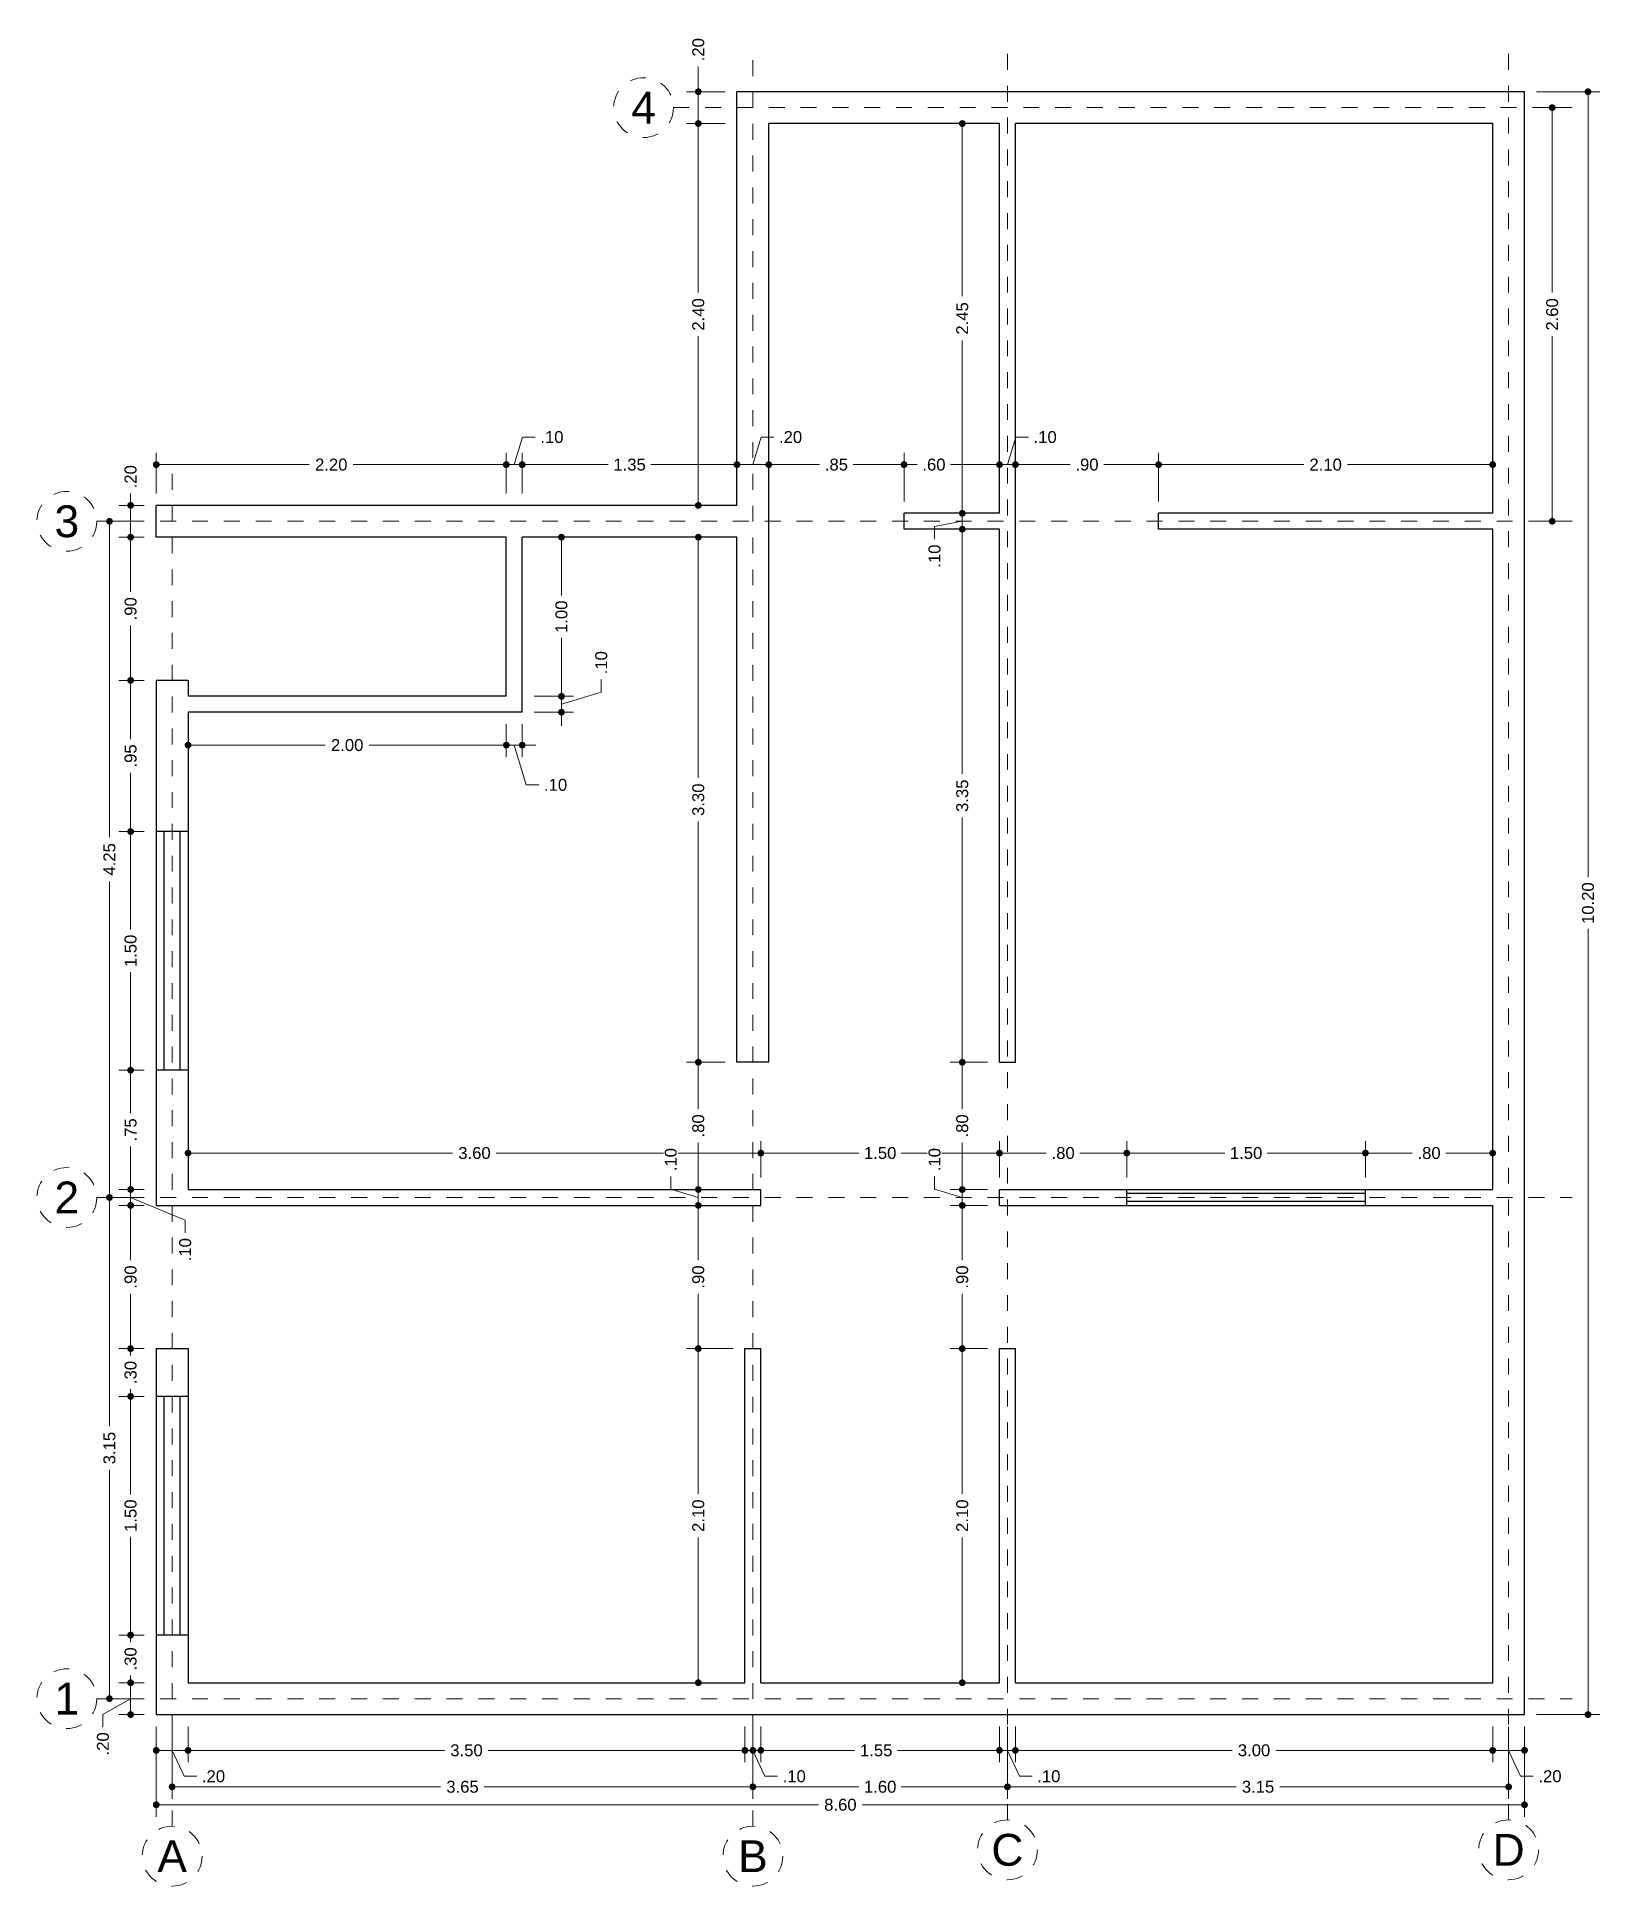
# Model space of a CAD drawing. Header units: millimetres. Extents: x 2562.8 to 2572.6, y 875.4 to 887.1.
import ezdxf
from ezdxf.enums import TextEntityAlignment as Align

# ---------------------------------------------------------------- set-up
doc = ezdxf.new("R2010")
doc.units = ezdxf.units.MM
doc.header["$LTSCALE"] = 0.001
doc.linetypes.add('CENTER2', pattern=[28.575, 19.05, -3.175, 3.175, -3.175])
for name, color, linetype, lineweight in [('Cotas', 7, 'Continuous', 18), ('Ejes', 7, 'CENTER2', 5), ('Muros', 7, 'Continuous', 30), ('Ventanas', 250, 'Continuous', 25)]:
    doc.layers.add(name, color=color, linetype=linetype, lineweight=lineweight)
doc.styles.get("Standard").update_dxf_attribs({"font": 'arial.ttf'})
doc.dimstyles.new('1-50', dxfattribs={"dimscale": 50, "dimtxt": 0.0015, "dimasz": 0.00085, "dimexe": 0.0015, "dimexo": 0.0015, "dimgap": 0.0008, "dimtad": 0, "dimzin": 4, "dimdsep": 46, "dimtxsty": 'Standard', "dimblk": 'DOT', "dimcen": 0.0009, "dimclrd": 256, "dimclre": 256, "dimclrt": 256, "dimadec": 0, "dimazin": 0, "dimtfac": 1, "dimtofl": 0, "dimtmove": 1, "dimatfit": 2, "dimfxl": 0.0015, "dimtfill": 1, "dimtolj": 1, "dimtzin": 4, "dimlwd": -1, "dimlwe": -1, "dimarcsym": 0})

msp = doc.modelspace()

# ---------------------------------------------------------------- texts
at = {"layer": 'Ejes'}
for s, p in [('4', (2566.601, 886.613)), ('3', (2562.976, 884.013)), ('2', (2562.976, 879.763)), ('1', (2562.976, 876.613)), ('A', (2563.638, 875.623)), ('B', (2567.288, 875.623)), ('C', (2568.888, 875.663)), ('D', (2572.038, 875.663))]:
    msp.add_text(s, height=0.2, dxfattribs=at).set_placement(p, align=Align.MIDDLE_CENTER)

# ---------------------------------------------------------------- blocks, each defined once
blk = doc.blocks.new('_DOT')
at = {"color": 0, "linetype": 'ByBlock'}
blk.add_line((-0.5, 0), (-1, 0), dxfattribs=at)
at = {"color": 0, "linetype": 'ByBlock', "const_width": 0.5}
blk.add_lwpolyline([(-0.25, 0, 1), (0.25, 0, 1)], format="xyb", close=True, dxfattribs=at)
blk = doc.blocks.new('*D3')
at = {"layer": 'Cotas', "transparency": 16777216}
for p, q in [((2563.538, 876.438), (2563.538, 875.871)), ((2572.138, 876.438), (2572.138, 875.871)), ((2563.58, 875.946), (2567.7, 875.946)), ((2572.095, 875.946), (2567.975, 875.946))]:
    blk.add_line(p, q, dxfattribs=at)
at = {"layer": 'Defpoints', "color": 0, "transparency": 16777216}
for p in [(2563.538, 876.513), (2572.138, 876.513), (2572.138, 875.946)]:
    blk.add_point(p, dxfattribs=at)
at = {"layer": 'Cotas', "transparency": 16777216, "xscale": 0.0425, "yscale": 0.0425, "zscale": 0.0425, "rotation": 180}
blk.add_blockref('_DOT', (2563.538, 875.946), dxfattribs=at)
at = {"layer": 'Cotas', "transparency": 16777216, "xscale": 0.0425, "yscale": 0.0425, "zscale": 0.0425}
blk.add_blockref('_DOT', (2572.138, 875.946), dxfattribs=at)
at = {"layer": 'Cotas', "transparency": 16777216, "insert": (2567.838, 875.946), "char_height": 0.075, "attachment_point": 5, "bg_fill": 3, "box_fill_scale": 1.1, "bg_fill_color": 256, "bg_fill_true_color": 13158600, "bg_fill_transparency": 0}
blk.add_mtext('\\A1;8.60', dxfattribs=at)
blk = doc.blocks.new('*D4')
at = {"layer": 'Cotas', "transparency": 16777216}
for p, q in [((2563.638, 876.438), (2563.638, 875.984)), ((2567.288, 876.438), (2567.288, 875.984)), ((2563.68, 876.059), (2565.325, 876.059)), ((2567.245, 876.059), (2565.6, 876.059))]:
    blk.add_line(p, q, dxfattribs=at)
at = {"layer": 'Defpoints', "color": 0, "transparency": 16777216}
for p in [(2563.638, 876.513), (2567.288, 876.513), (2567.288, 876.059)]:
    blk.add_point(p, dxfattribs=at)
at = {"layer": 'Cotas', "transparency": 16777216, "xscale": 0.0425, "yscale": 0.0425, "zscale": 0.0425, "rotation": 180}
blk.add_blockref('_DOT', (2563.638, 876.059), dxfattribs=at)
at = {"layer": 'Cotas', "transparency": 16777216, "xscale": 0.0425, "yscale": 0.0425, "zscale": 0.0425}
blk.add_blockref('_DOT', (2567.288, 876.059), dxfattribs=at)
at = {"layer": 'Cotas', "transparency": 16777216, "insert": (2565.463, 876.059), "char_height": 0.075, "attachment_point": 5, "bg_fill": 3, "box_fill_scale": 1.1, "bg_fill_color": 256, "bg_fill_true_color": 13158600, "bg_fill_transparency": 0}
blk.add_mtext('\\A1;3.65', dxfattribs=at)
blk = doc.blocks.new('*D5')
at = {"layer": 'Cotas', "transparency": 16777216}
for p, q in [((2567.288, 876.438), (2567.288, 875.984)), ((2568.888, 876.438), (2568.888, 875.984)), ((2567.33, 876.059), (2567.954, 876.059)), ((2568.845, 876.059), (2568.221, 876.059))]:
    blk.add_line(p, q, dxfattribs=at)
at = {"layer": 'Defpoints', "color": 0, "transparency": 16777216}
for p in [(2567.288, 876.513), (2568.888, 876.513), (2568.888, 876.059)]:
    blk.add_point(p, dxfattribs=at)
at = {"layer": 'Cotas', "transparency": 16777216, "xscale": 0.0425, "yscale": 0.0425, "zscale": 0.0425, "rotation": 180}
blk.add_blockref('_DOT', (2567.288, 876.059), dxfattribs=at)
at = {"layer": 'Cotas', "transparency": 16777216, "xscale": 0.0425, "yscale": 0.0425, "zscale": 0.0425}
blk.add_blockref('_DOT', (2568.888, 876.059), dxfattribs=at)
at = {"layer": 'Cotas', "transparency": 16777216, "insert": (2568.088, 876.059), "char_height": 0.075, "attachment_point": 5, "bg_fill": 3, "box_fill_scale": 1.1, "bg_fill_color": 256, "bg_fill_true_color": 13158600, "bg_fill_transparency": 0}
blk.add_mtext('\\A1;1.60', dxfattribs=at)
blk = doc.blocks.new('*D6')
at = {"layer": 'Cotas', "transparency": 16777216}
for p, q in [((2568.888, 876.438), (2568.888, 875.984)), ((2572.038, 876.438), (2572.038, 875.984)), ((2568.93, 876.059), (2570.325, 876.059)), ((2571.995, 876.059), (2570.6, 876.059))]:
    blk.add_line(p, q, dxfattribs=at)
at = {"layer": 'Defpoints', "color": 0, "transparency": 16777216}
for p in [(2568.888, 876.513), (2572.038, 876.513), (2572.038, 876.059)]:
    blk.add_point(p, dxfattribs=at)
at = {"layer": 'Cotas', "transparency": 16777216, "xscale": 0.0425, "yscale": 0.0425, "zscale": 0.0425, "rotation": 180}
blk.add_blockref('_DOT', (2568.888, 876.059), dxfattribs=at)
at = {"layer": 'Cotas', "transparency": 16777216, "xscale": 0.0425, "yscale": 0.0425, "zscale": 0.0425}
blk.add_blockref('_DOT', (2572.038, 876.059), dxfattribs=at)
at = {"layer": 'Cotas', "transparency": 16777216, "insert": (2570.463, 876.059), "char_height": 0.075, "attachment_point": 5, "bg_fill": 3, "box_fill_scale": 1.1, "bg_fill_color": 256, "bg_fill_true_color": 13158600, "bg_fill_transparency": 0}
blk.add_mtext('\\A1;3.15', dxfattribs=at)
blk = doc.blocks.new('*D7')
at = {"layer": 'Cotas', "transparency": 16777216}
for p, q in [((2563.738, 876.438), (2563.738, 876.213)), ((2567.238, 876.438), (2567.238, 876.213)), ((2563.78, 876.288), (2565.35, 876.288)), ((2567.195, 876.288), (2565.625, 876.288))]:
    blk.add_line(p, q, dxfattribs=at)
at = {"layer": 'Defpoints', "color": 0, "transparency": 16777216}
for p in [(2563.738, 876.513), (2567.238, 876.513), (2567.238, 876.288)]:
    blk.add_point(p, dxfattribs=at)
at = {"layer": 'Cotas', "transparency": 16777216, "xscale": 0.0425, "yscale": 0.0425, "zscale": 0.0425, "rotation": 180}
blk.add_blockref('_DOT', (2563.738, 876.288), dxfattribs=at)
at = {"layer": 'Cotas', "transparency": 16777216, "xscale": 0.0425, "yscale": 0.0425, "zscale": 0.0425}
blk.add_blockref('_DOT', (2567.238, 876.288), dxfattribs=at)
at = {"layer": 'Cotas', "transparency": 16777216, "insert": (2565.488, 876.288), "char_height": 0.075, "attachment_point": 5, "bg_fill": 3, "box_fill_scale": 1.1, "bg_fill_color": 256, "bg_fill_true_color": 13158600, "bg_fill_transparency": 0}
blk.add_mtext('\\A1;3.50', dxfattribs=at)
blk = doc.blocks.new('*D8')
at = {"layer": 'Cotas', "transparency": 16777216}
for p, q in [((2567.238, 876.438), (2567.238, 876.213)), ((2567.338, 876.438), (2567.338, 876.213)), ((2567.195, 876.288), (2567.153, 876.288)), ((2567.238, 876.288), (2567.338, 876.288)), ((2567.288, 876.288), (2567.363, 876.125)), ((2567.38, 876.288), (2567.423, 876.288)), ((2567.363, 876.125), (2567.443, 876.125))]:
    blk.add_line(p, q, dxfattribs=at)
at = {"layer": 'Defpoints', "color": 0, "transparency": 16777216}
for p in [(2567.238, 876.513), (2567.338, 876.513), (2567.338, 876.288)]:
    blk.add_point(p, dxfattribs=at)
at = {"layer": 'Cotas', "transparency": 16777216, "xscale": 0.0425, "yscale": 0.0425, "zscale": 0.0425}
blk.add_blockref('_DOT', (2567.238, 876.288), dxfattribs=at)
at = {"layer": 'Cotas', "transparency": 16777216, "xscale": 0.0425, "yscale": 0.0425, "zscale": 0.0425, "rotation": 180}
blk.add_blockref('_DOT', (2567.338, 876.288), dxfattribs=at)
at = {"layer": 'Cotas', "transparency": 16777216, "insert": (2567.548, 876.125), "char_height": 0.075, "attachment_point": 5, "bg_fill": 3, "box_fill_scale": 1.1, "bg_fill_color": 256, "bg_fill_true_color": 13158600, "bg_fill_transparency": 0}
blk.add_mtext('\\A1;.10', dxfattribs=at)
blk = doc.blocks.new('*D9')
at = {"layer": 'Cotas', "transparency": 16777216}
for p, q in [((2567.288, 876.438), (2567.288, 876.213)), ((2568.838, 876.438), (2568.838, 876.213)), ((2567.33, 876.288), (2567.929, 876.288)), ((2568.795, 876.288), (2568.197, 876.288))]:
    blk.add_line(p, q, dxfattribs=at)
at = {"layer": 'Defpoints', "color": 0, "transparency": 16777216}
for p in [(2567.288, 876.513), (2568.838, 876.513), (2568.838, 876.288)]:
    blk.add_point(p, dxfattribs=at)
at = {"layer": 'Cotas', "transparency": 16777216, "xscale": 0.0425, "yscale": 0.0425, "zscale": 0.0425, "rotation": 180}
blk.add_blockref('_DOT', (2567.288, 876.288), dxfattribs=at)
at = {"layer": 'Cotas', "transparency": 16777216, "xscale": 0.0425, "yscale": 0.0425, "zscale": 0.0425}
blk.add_blockref('_DOT', (2568.838, 876.288), dxfattribs=at)
at = {"layer": 'Cotas', "transparency": 16777216, "insert": (2568.063, 876.288), "char_height": 0.075, "attachment_point": 5, "bg_fill": 3, "box_fill_scale": 1.1, "bg_fill_color": 256, "bg_fill_true_color": 13158600, "bg_fill_transparency": 0}
blk.add_mtext('\\A1;1.55', dxfattribs=at)
blk = doc.blocks.new('*D10')
at = {"layer": 'Cotas', "transparency": 16777216}
for p, q in [((2568.838, 876.438), (2568.838, 876.213)), ((2568.938, 876.438), (2568.938, 876.213)), ((2568.795, 876.288), (2568.753, 876.288)), ((2568.838, 876.288), (2568.938, 876.288)), ((2568.888, 876.288), (2568.963, 876.125)), ((2568.98, 876.288), (2569.023, 876.288)), ((2568.963, 876.125), (2569.043, 876.125))]:
    blk.add_line(p, q, dxfattribs=at)
at = {"layer": 'Defpoints', "color": 0, "transparency": 16777216}
for p in [(2568.838, 876.513), (2568.938, 876.513), (2568.938, 876.288)]:
    blk.add_point(p, dxfattribs=at)
at = {"layer": 'Cotas', "transparency": 16777216, "xscale": 0.0425, "yscale": 0.0425, "zscale": 0.0425}
blk.add_blockref('_DOT', (2568.838, 876.288), dxfattribs=at)
at = {"layer": 'Cotas', "transparency": 16777216, "xscale": 0.0425, "yscale": 0.0425, "zscale": 0.0425, "rotation": 180}
blk.add_blockref('_DOT', (2568.938, 876.288), dxfattribs=at)
at = {"layer": 'Cotas', "transparency": 16777216, "insert": (2569.148, 876.125), "char_height": 0.075, "attachment_point": 5, "bg_fill": 3, "box_fill_scale": 1.1, "bg_fill_color": 256, "bg_fill_true_color": 13158600, "bg_fill_transparency": 0}
blk.add_mtext('\\A1;.10', dxfattribs=at)
blk = doc.blocks.new('*D11')
at = {"layer": 'Cotas', "transparency": 16777216}
for p, q in [((2568.938, 876.438), (2568.938, 876.213)), ((2571.938, 876.438), (2571.938, 876.213)), ((2568.98, 876.288), (2570.3, 876.288)), ((2571.895, 876.288), (2570.575, 876.288))]:
    blk.add_line(p, q, dxfattribs=at)
at = {"layer": 'Defpoints', "color": 0, "transparency": 16777216}
for p in [(2568.938, 876.513), (2571.938, 876.513), (2571.938, 876.288)]:
    blk.add_point(p, dxfattribs=at)
at = {"layer": 'Cotas', "transparency": 16777216, "xscale": 0.0425, "yscale": 0.0425, "zscale": 0.0425, "rotation": 180}
blk.add_blockref('_DOT', (2568.938, 876.288), dxfattribs=at)
at = {"layer": 'Cotas', "transparency": 16777216, "xscale": 0.0425, "yscale": 0.0425, "zscale": 0.0425}
blk.add_blockref('_DOT', (2571.938, 876.288), dxfattribs=at)
at = {"layer": 'Cotas', "transparency": 16777216, "insert": (2570.438, 876.288), "char_height": 0.075, "attachment_point": 5, "bg_fill": 3, "box_fill_scale": 1.1, "bg_fill_color": 256, "bg_fill_true_color": 13158600, "bg_fill_transparency": 0}
blk.add_mtext('\\A1;3.00', dxfattribs=at)
blk = doc.blocks.new('*D12')
at = {"layer": 'Cotas', "transparency": 16777216}
for p, q in [((2571.938, 876.438), (2571.938, 876.213)), ((2572.138, 876.438), (2572.138, 876.213)), ((2571.98, 876.288), (2572.095, 876.288)), ((2572.038, 876.288), (2572.113, 876.125)), ((2572.113, 876.125), (2572.193, 876.125))]:
    blk.add_line(p, q, dxfattribs=at)
at = {"layer": 'Defpoints', "color": 0, "transparency": 16777216}
for p in [(2571.938, 876.513), (2572.138, 876.513), (2572.138, 876.288)]:
    blk.add_point(p, dxfattribs=at)
at = {"layer": 'Cotas', "transparency": 16777216, "xscale": 0.0425, "yscale": 0.0425, "zscale": 0.0425, "rotation": 180}
blk.add_blockref('_DOT', (2571.938, 876.288), dxfattribs=at)
at = {"layer": 'Cotas', "transparency": 16777216, "xscale": 0.0425, "yscale": 0.0425, "zscale": 0.0425}
blk.add_blockref('_DOT', (2572.138, 876.288), dxfattribs=at)
at = {"layer": 'Cotas', "transparency": 16777216, "insert": (2572.298, 876.125), "char_height": 0.075, "attachment_point": 5, "bg_fill": 3, "box_fill_scale": 1.1, "bg_fill_color": 256, "bg_fill_true_color": 13158600, "bg_fill_transparency": 0}
blk.add_mtext('\\A1;.20', dxfattribs=at)
blk = doc.blocks.new('*D13')
at = {"layer": 'Cotas', "transparency": 16777216}
for p, q in [((2563.538, 876.438), (2563.538, 876.213)), ((2563.738, 876.438), (2563.738, 876.213)), ((2563.695, 876.288), (2563.58, 876.288)), ((2563.638, 876.288), (2563.713, 876.125)), ((2563.713, 876.125), (2563.793, 876.125))]:
    blk.add_line(p, q, dxfattribs=at)
at = {"layer": 'Defpoints', "color": 0, "transparency": 16777216}
for p in [(2563.538, 876.513), (2563.738, 876.513), (2563.538, 876.288)]:
    blk.add_point(p, dxfattribs=at)
at = {"layer": 'Cotas', "transparency": 16777216, "xscale": 0.0425, "yscale": 0.0425, "zscale": 0.0425, "rotation": 180}
blk.add_blockref('_DOT', (2563.538, 876.288), dxfattribs=at)
at = {"layer": 'Cotas', "transparency": 16777216, "xscale": 0.0425, "yscale": 0.0425, "zscale": 0.0425}
blk.add_blockref('_DOT', (2563.738, 876.288), dxfattribs=at)
at = {"layer": 'Cotas', "transparency": 16777216, "insert": (2563.898, 876.125), "char_height": 0.075, "attachment_point": 5, "bg_fill": 3, "box_fill_scale": 1.1, "bg_fill_color": 256, "bg_fill_true_color": 13158600, "bg_fill_transparency": 0}
blk.add_mtext('\\A1;.20', dxfattribs=at)
blk = doc.blocks.new('*D14')
at = {"layer": 'Cotas', "transparency": 16777216}
for p, q in [((2572.213, 886.713), (2572.612, 886.713)), ((2572.537, 886.671), (2572.537, 881.776)), ((2572.537, 876.556), (2572.537, 881.451)), ((2572.213, 876.513), (2572.612, 876.513))]:
    blk.add_line(p, q, dxfattribs=at)
at = {"layer": 'Defpoints', "color": 0, "transparency": 16777216}
for p in [(2572.138, 886.713), (2572.138, 876.513), (2572.537, 876.513)]:
    blk.add_point(p, dxfattribs=at)
at = {"layer": 'Cotas', "transparency": 16777216, "xscale": 0.0425, "yscale": 0.0425, "zscale": 0.0425}
for p, rotation in [((2572.537, 886.713), 90), ((2572.537, 876.513), 270)]:
    blk.add_blockref('_DOT', p, dxfattribs=dict(at, rotation=rotation))
at = {"layer": 'Cotas', "transparency": 16777216, "insert": (2572.537, 881.613), "char_height": 0.075, "attachment_point": 5, "rotation": 90, "bg_fill": 3, "box_fill_scale": 1.1, "bg_fill_color": 256, "bg_fill_true_color": 13158600, "bg_fill_transparency": 0}
blk.add_mtext('\\A1;10.20', dxfattribs=at)
blk = doc.blocks.new('*D15')
at = {"layer": 'Cotas', "transparency": 16777216}
for p, q in [((2567.113, 886.513), (2566.87, 886.513)), ((2566.945, 886.471), (2566.945, 885.451)), ((2566.945, 884.156), (2566.945, 885.176)), ((2567.113, 884.113), (2566.87, 884.113))]:
    blk.add_line(p, q, dxfattribs=at)
at = {"layer": 'Defpoints', "color": 0, "transparency": 16777216}
for p in [(2567.188, 886.513), (2566.945, 884.113), (2567.188, 884.113)]:
    blk.add_point(p, dxfattribs=at)
at = {"layer": 'Cotas', "transparency": 16777216, "xscale": 0.0425, "yscale": 0.0425, "zscale": 0.0425}
for p, rotation in [((2566.945, 886.513), 90), ((2566.945, 884.113), 270)]:
    blk.add_blockref('_DOT', p, dxfattribs=dict(at, rotation=rotation))
at = {"layer": 'Cotas', "transparency": 16777216, "insert": (2566.945, 885.313), "char_height": 0.075, "attachment_point": 5, "rotation": 90, "bg_fill": 3, "box_fill_scale": 1.1, "bg_fill_color": 256, "bg_fill_true_color": 13158600, "bg_fill_transparency": 0}
blk.add_mtext('\\A1;2.40', dxfattribs=at)
blk = doc.blocks.new('*D16')
at = {"layer": 'Cotas', "transparency": 16777216}
for p, q in [((2563.463, 884.013), (2563.169, 884.013)), ((2563.244, 883.971), (2563.244, 882.028)), ((2563.244, 879.806), (2563.244, 881.749)), ((2563.463, 879.763), (2563.169, 879.763))]:
    blk.add_line(p, q, dxfattribs=at)
at = {"layer": 'Defpoints', "color": 0, "transparency": 16777216}
for p in [(2563.538, 884.013), (2563.244, 879.763), (2563.538, 879.763)]:
    blk.add_point(p, dxfattribs=at)
at = {"layer": 'Cotas', "transparency": 16777216, "xscale": 0.0425, "yscale": 0.0425, "zscale": 0.0425}
for p, rotation in [((2563.244, 884.013), 90), ((2563.244, 879.763), 270)]:
    blk.add_blockref('_DOT', p, dxfattribs=dict(at, rotation=rotation))
at = {"layer": 'Cotas', "transparency": 16777216, "insert": (2563.244, 881.888), "char_height": 0.075, "attachment_point": 5, "rotation": 90, "bg_fill": 3, "box_fill_scale": 1.1, "bg_fill_color": 256, "bg_fill_true_color": 13158600, "bg_fill_transparency": 0}
blk.add_mtext('\\A1;4.25', dxfattribs=at)
blk = doc.blocks.new('*D17')
at = {"layer": 'Cotas', "transparency": 16777216}
for p, q in [((2563.463, 879.763), (2563.169, 879.763)), ((2563.244, 879.721), (2563.244, 878.326)), ((2563.244, 876.656), (2563.244, 878.051)), ((2563.463, 876.613), (2563.169, 876.613))]:
    blk.add_line(p, q, dxfattribs=at)
at = {"layer": 'Defpoints', "color": 0, "transparency": 16777216}
for p in [(2563.538, 879.763), (2563.244, 876.613), (2563.538, 876.613)]:
    blk.add_point(p, dxfattribs=at)
at = {"layer": 'Cotas', "transparency": 16777216, "xscale": 0.0425, "yscale": 0.0425, "zscale": 0.0425}
for p, rotation in [((2563.244, 879.763), 90), ((2563.244, 876.613), 270)]:
    blk.add_blockref('_DOT', p, dxfattribs=dict(at, rotation=rotation))
at = {"layer": 'Cotas', "transparency": 16777216, "insert": (2563.244, 878.188), "char_height": 0.075, "attachment_point": 5, "rotation": 90, "bg_fill": 3, "box_fill_scale": 1.1, "bg_fill_color": 256, "bg_fill_true_color": 13158600, "bg_fill_transparency": 0}
blk.add_mtext('\\A1;3.15', dxfattribs=at)
blk = doc.blocks.new('*D18')
at = {"layer": 'Cotas', "transparency": 16777216}
for p, q in [((2563.463, 883.913), (2563.302, 883.913)), ((2563.377, 883.871), (2563.377, 883.569)), ((2563.377, 883.056), (2563.377, 883.358)), ((2563.463, 883.013), (2563.302, 883.013))]:
    blk.add_line(p, q, dxfattribs=at)
at = {"layer": 'Defpoints', "color": 0, "transparency": 16777216}
for p in [(2563.538, 883.913), (2563.377, 883.013), (2563.538, 883.013)]:
    blk.add_point(p, dxfattribs=at)
at = {"layer": 'Cotas', "transparency": 16777216, "xscale": 0.0425, "yscale": 0.0425, "zscale": 0.0425}
for p, rotation in [((2563.377, 883.913), 90), ((2563.377, 883.013), 270)]:
    blk.add_blockref('_DOT', p, dxfattribs=dict(at, rotation=rotation))
at = {"layer": 'Cotas', "transparency": 16777216, "insert": (2563.377, 883.463), "char_height": 0.075, "attachment_point": 5, "rotation": 90, "bg_fill": 3, "box_fill_scale": 1.1, "bg_fill_color": 256, "bg_fill_true_color": 13158600, "bg_fill_transparency": 0}
blk.add_mtext('\\A1;.90', dxfattribs=at)
blk = doc.blocks.new('*D19')
at = {"layer": 'Cotas', "transparency": 16777216}
for p, q in [((2563.463, 883.013), (2563.302, 883.013)), ((2563.377, 882.971), (2563.377, 882.644)), ((2563.377, 882.106), (2563.377, 882.433)), ((2563.463, 882.063), (2563.302, 882.063))]:
    blk.add_line(p, q, dxfattribs=at)
at = {"layer": 'Defpoints', "color": 0, "transparency": 16777216}
for p in [(2563.538, 883.013), (2563.377, 882.063), (2563.538, 882.063)]:
    blk.add_point(p, dxfattribs=at)
at = {"layer": 'Cotas', "transparency": 16777216, "xscale": 0.0425, "yscale": 0.0425, "zscale": 0.0425}
for p, rotation in [((2563.377, 883.013), 90), ((2563.377, 882.063), 270)]:
    blk.add_blockref('_DOT', p, dxfattribs=dict(at, rotation=rotation))
at = {"layer": 'Cotas', "transparency": 16777216, "insert": (2563.377, 882.538), "char_height": 0.075, "attachment_point": 5, "rotation": 90, "bg_fill": 3, "box_fill_scale": 1.1, "bg_fill_color": 256, "bg_fill_true_color": 13158600, "bg_fill_transparency": 0}
blk.add_mtext('\\A1;.95', dxfattribs=at)
blk = doc.blocks.new('*D20')
at = {"layer": 'Cotas', "transparency": 16777216}
for p, q in [((2563.463, 882.063), (2563.302, 882.063)), ((2563.377, 882.021), (2563.377, 881.447)), ((2563.377, 880.606), (2563.377, 881.18)), ((2563.463, 880.563), (2563.302, 880.563))]:
    blk.add_line(p, q, dxfattribs=at)
at = {"layer": 'Defpoints', "color": 0, "transparency": 16777216}
for p in [(2563.538, 882.063), (2563.377, 880.563), (2563.538, 880.563)]:
    blk.add_point(p, dxfattribs=at)
at = {"layer": 'Cotas', "transparency": 16777216, "xscale": 0.0425, "yscale": 0.0425, "zscale": 0.0425}
for p, rotation in [((2563.377, 882.063), 90), ((2563.377, 880.563), 270)]:
    blk.add_blockref('_DOT', p, dxfattribs=dict(at, rotation=rotation))
at = {"layer": 'Cotas', "transparency": 16777216, "insert": (2563.377, 881.313), "char_height": 0.075, "attachment_point": 5, "rotation": 90, "bg_fill": 3, "box_fill_scale": 1.1, "bg_fill_color": 256, "bg_fill_true_color": 13158600, "bg_fill_transparency": 0}
blk.add_mtext('\\A1;1.50', dxfattribs=at)
blk = doc.blocks.new('*D21')
at = {"layer": 'Cotas', "transparency": 16777216}
for p, q in [((2563.463, 880.563), (2563.302, 880.563)), ((2563.377, 880.521), (2563.377, 880.294)), ((2563.377, 879.856), (2563.377, 880.083)), ((2563.463, 879.813), (2563.302, 879.813))]:
    blk.add_line(p, q, dxfattribs=at)
at = {"layer": 'Defpoints', "color": 0, "transparency": 16777216}
for p in [(2563.538, 880.563), (2563.377, 879.813), (2563.538, 879.813)]:
    blk.add_point(p, dxfattribs=at)
at = {"layer": 'Cotas', "transparency": 16777216, "xscale": 0.0425, "yscale": 0.0425, "zscale": 0.0425}
for p, rotation in [((2563.377, 880.563), 90), ((2563.377, 879.813), 270)]:
    blk.add_blockref('_DOT', p, dxfattribs=dict(at, rotation=rotation))
at = {"layer": 'Cotas', "transparency": 16777216, "insert": (2563.377, 880.188), "char_height": 0.075, "attachment_point": 5, "rotation": 90, "bg_fill": 3, "box_fill_scale": 1.1, "bg_fill_color": 256, "bg_fill_true_color": 13158600, "bg_fill_transparency": 0}
blk.add_mtext('\\A1;.75', dxfattribs=at)
blk = doc.blocks.new('*D22')
at = {"layer": 'Cotas', "transparency": 16777216}
for p, q in [((2563.377, 879.856), (2563.377, 879.898)), ((2563.463, 879.813), (2563.302, 879.813)), ((2563.377, 879.813), (2563.377, 879.713)), ((2563.377, 879.763), (2563.72, 879.621)), ((2563.463, 879.713), (2563.302, 879.713)), ((2563.377, 879.671), (2563.377, 879.628)), ((2563.72, 879.621), (2563.72, 879.541))]:
    blk.add_line(p, q, dxfattribs=at)
at = {"layer": 'Defpoints', "color": 0, "transparency": 16777216}
for p in [(2563.538, 879.813), (2563.377, 879.713), (2563.538, 879.713)]:
    blk.add_point(p, dxfattribs=at)
at = {"layer": 'Cotas', "transparency": 16777216, "xscale": 0.0425, "yscale": 0.0425, "zscale": 0.0425}
for p, rotation in [((2563.377, 879.813), 270), ((2563.377, 879.713), 90)]:
    blk.add_blockref('_DOT', p, dxfattribs=dict(at, rotation=rotation))
at = {"layer": 'Cotas', "transparency": 16777216, "insert": (2563.72, 879.435), "char_height": 0.075, "attachment_point": 5, "rotation": 90, "bg_fill": 3, "box_fill_scale": 1.1, "bg_fill_color": 256, "bg_fill_true_color": 13158600, "bg_fill_transparency": 0}
blk.add_mtext('\\A1;.10', dxfattribs=at)
blk = doc.blocks.new('*D23')
at = {"layer": 'Cotas', "transparency": 16777216}
for p, q in [((2563.377, 884.187), (2563.377, 884.113)), ((2563.463, 884.113), (2563.302, 884.113)), ((2563.377, 883.956), (2563.377, 884.071)), ((2563.463, 883.913), (2563.302, 883.913))]:
    blk.add_line(p, q, dxfattribs=at)
at = {"layer": 'Defpoints', "color": 0, "transparency": 16777216}
for p in [(2563.377, 884.113), (2563.538, 884.113), (2563.538, 883.913)]:
    blk.add_point(p, dxfattribs=at)
at = {"layer": 'Cotas', "transparency": 16777216, "xscale": 0.0425, "yscale": 0.0425, "zscale": 0.0425}
for p, rotation in [((2563.377, 884.113), 90), ((2563.377, 883.913), 270)]:
    blk.add_blockref('_DOT', p, dxfattribs=dict(at, rotation=rotation))
at = {"layer": 'Cotas', "transparency": 16777216, "insert": (2563.377, 884.293), "char_height": 0.075, "attachment_point": 5, "rotation": 90, "bg_fill": 3, "box_fill_scale": 1.1, "bg_fill_color": 256, "bg_fill_true_color": 13158600, "bg_fill_transparency": 0}
blk.add_mtext('\\A1;.20', dxfattribs=at)
blk = doc.blocks.new('*D24')
at = {"layer": 'Cotas', "transparency": 16777216}
for p, q in [((2563.463, 879.713), (2563.302, 879.713)), ((2563.377, 879.671), (2563.377, 879.369)), ((2563.377, 878.856), (2563.377, 879.158)), ((2563.463, 878.813), (2563.302, 878.813))]:
    blk.add_line(p, q, dxfattribs=at)
at = {"layer": 'Defpoints', "color": 0, "transparency": 16777216}
for p in [(2563.538, 879.713), (2563.377, 878.813), (2563.538, 878.813)]:
    blk.add_point(p, dxfattribs=at)
at = {"layer": 'Cotas', "transparency": 16777216, "xscale": 0.0425, "yscale": 0.0425, "zscale": 0.0425}
for p, rotation in [((2563.377, 879.713), 90), ((2563.377, 878.813), 270)]:
    blk.add_blockref('_DOT', p, dxfattribs=dict(at, rotation=rotation))
at = {"layer": 'Cotas', "transparency": 16777216, "insert": (2563.377, 879.263), "char_height": 0.075, "attachment_point": 5, "rotation": 90, "bg_fill": 3, "box_fill_scale": 1.1, "bg_fill_color": 256, "bg_fill_true_color": 13158600, "bg_fill_transparency": 0}
blk.add_mtext('\\A1;.90', dxfattribs=at)
blk = doc.blocks.new('*D25')
at = {"layer": 'Cotas', "transparency": 16777216}
for p, q in [((2563.463, 878.813), (2563.302, 878.813)), ((2563.377, 878.771), (2563.377, 878.769)), ((2563.463, 878.513), (2563.302, 878.513)), ((2563.377, 878.556), (2563.377, 878.558))]:
    blk.add_line(p, q, dxfattribs=at)
at = {"layer": 'Defpoints', "color": 0, "transparency": 16777216}
for p in [(2563.538, 878.813), (2563.377, 878.513), (2563.538, 878.513)]:
    blk.add_point(p, dxfattribs=at)
at = {"layer": 'Cotas', "transparency": 16777216, "insert": (2563.377, 878.663), "char_height": 0.075, "attachment_point": 5, "rotation": 90, "bg_fill": 3, "box_fill_scale": 1.1, "bg_fill_color": 256, "bg_fill_true_color": 13158600, "bg_fill_transparency": 0}
blk.add_mtext('\\A1;.30', dxfattribs=at)
at = {"layer": 'Cotas', "transparency": 16777216, "xscale": 0.0425, "yscale": 0.0425, "zscale": 0.0425}
for p, rotation in [((2563.377, 878.813), 90), ((2563.377, 878.513), 270)]:
    blk.add_blockref('_DOT', p, dxfattribs=dict(at, rotation=rotation))
blk = doc.blocks.new('*D26')
at = {"layer": 'Cotas', "transparency": 16777216}
for p, q in [((2563.463, 878.513), (2563.302, 878.513)), ((2563.377, 878.471), (2563.377, 877.897)), ((2563.377, 877.056), (2563.377, 877.63)), ((2563.463, 877.013), (2563.302, 877.013))]:
    blk.add_line(p, q, dxfattribs=at)
at = {"layer": 'Defpoints', "color": 0, "transparency": 16777216}
for p in [(2563.538, 878.513), (2563.377, 877.013), (2563.538, 877.013)]:
    blk.add_point(p, dxfattribs=at)
at = {"layer": 'Cotas', "transparency": 16777216, "xscale": 0.0425, "yscale": 0.0425, "zscale": 0.0425}
for p, rotation in [((2563.377, 878.513), 90), ((2563.377, 877.013), 270)]:
    blk.add_blockref('_DOT', p, dxfattribs=dict(at, rotation=rotation))
at = {"layer": 'Cotas', "transparency": 16777216, "insert": (2563.377, 877.763), "char_height": 0.075, "attachment_point": 5, "rotation": 90, "bg_fill": 3, "box_fill_scale": 1.1, "bg_fill_color": 256, "bg_fill_true_color": 13158600, "bg_fill_transparency": 0}
blk.add_mtext('\\A1;1.50', dxfattribs=at)
blk = doc.blocks.new('*D27')
at = {"layer": 'Cotas', "transparency": 16777216}
for p, q in [((2563.463, 877.013), (2563.302, 877.013)), ((2563.377, 876.971), (2563.377, 876.969)), ((2563.377, 876.756), (2563.377, 876.758)), ((2563.463, 876.713), (2563.302, 876.713))]:
    blk.add_line(p, q, dxfattribs=at)
at = {"layer": 'Defpoints', "color": 0, "transparency": 16777216}
for p in [(2563.538, 877.013), (2563.377, 876.713), (2563.538, 876.713)]:
    blk.add_point(p, dxfattribs=at)
at = {"layer": 'Cotas', "transparency": 16777216, "insert": (2563.377, 876.863), "char_height": 0.075, "attachment_point": 5, "rotation": 90, "bg_fill": 3, "box_fill_scale": 1.1, "bg_fill_color": 256, "bg_fill_true_color": 13158600, "bg_fill_transparency": 0}
blk.add_mtext('\\A1;.30', dxfattribs=at)
at = {"layer": 'Cotas', "transparency": 16777216, "xscale": 0.0425, "yscale": 0.0425, "zscale": 0.0425}
for p, rotation in [((2563.377, 877.013), 90), ((2563.377, 876.713), 270)]:
    blk.add_blockref('_DOT', p, dxfattribs=dict(at, rotation=rotation))
blk = doc.blocks.new('*D28')
at = {"layer": 'Cotas', "transparency": 16777216}
for p, q in [((2563.377, 876.613), (2563.203, 876.514)), ((2563.463, 876.713), (2563.302, 876.713)), ((2563.377, 876.671), (2563.377, 876.556)), ((2563.203, 876.514), (2563.203, 876.434)), ((2563.463, 876.513), (2563.302, 876.513))]:
    blk.add_line(p, q, dxfattribs=at)
at = {"layer": 'Defpoints', "color": 0, "transparency": 16777216}
for p in [(2563.538, 876.713), (2563.377, 876.513), (2563.538, 876.513)]:
    blk.add_point(p, dxfattribs=at)
at = {"layer": 'Cotas', "transparency": 16777216, "xscale": 0.0425, "yscale": 0.0425, "zscale": 0.0425}
for p, rotation in [((2563.377, 876.713), 90), ((2563.377, 876.513), 270)]:
    blk.add_blockref('_DOT', p, dxfattribs=dict(at, rotation=rotation))
at = {"layer": 'Cotas', "transparency": 16777216, "insert": (2563.203, 876.329), "char_height": 0.075, "attachment_point": 5, "rotation": 90, "bg_fill": 3, "box_fill_scale": 1.1, "bg_fill_color": 256, "bg_fill_true_color": 13158600, "bg_fill_transparency": 0}
blk.add_mtext('\\A1;.20', dxfattribs=at)
blk = doc.blocks.new('*D29')
at = {"layer": 'Cotas', "transparency": 16777216}
for p, q in [((2563.738, 882.738), (2563.738, 882.531)), ((2565.738, 882.738), (2565.738, 882.531)), ((2563.78, 882.606), (2564.6, 882.606)), ((2565.695, 882.606), (2564.876, 882.606))]:
    blk.add_line(p, q, dxfattribs=at)
at = {"layer": 'Defpoints', "color": 0, "transparency": 16777216}
for p in [(2563.738, 882.813), (2565.738, 882.813), (2565.738, 882.606)]:
    blk.add_point(p, dxfattribs=at)
at = {"layer": 'Cotas', "transparency": 16777216, "xscale": 0.0425, "yscale": 0.0425, "zscale": 0.0425, "rotation": 180}
blk.add_blockref('_DOT', (2563.738, 882.606), dxfattribs=at)
at = {"layer": 'Cotas', "transparency": 16777216, "xscale": 0.0425, "yscale": 0.0425, "zscale": 0.0425}
blk.add_blockref('_DOT', (2565.738, 882.606), dxfattribs=at)
at = {"layer": 'Cotas', "transparency": 16777216, "insert": (2564.738, 882.606), "char_height": 0.075, "attachment_point": 5, "bg_fill": 3, "box_fill_scale": 1.1, "bg_fill_color": 256, "bg_fill_true_color": 13158600, "bg_fill_transparency": 0}
blk.add_mtext('\\A1;2.00', dxfattribs=at)
blk = doc.blocks.new('*D30')
at = {"layer": 'Cotas', "transparency": 16777216}
for p, q in [((2565.738, 882.738), (2565.738, 882.531)), ((2565.838, 882.738), (2565.838, 882.531)), ((2565.695, 882.606), (2565.653, 882.606)), ((2565.738, 882.606), (2565.838, 882.606)), ((2565.788, 882.606), (2565.863, 882.356)), ((2565.88, 882.606), (2565.923, 882.606)), ((2565.863, 882.356), (2565.943, 882.356))]:
    blk.add_line(p, q, dxfattribs=at)
at = {"layer": 'Defpoints', "color": 0, "transparency": 16777216}
for p in [(2565.738, 882.813), (2565.838, 882.813), (2565.838, 882.606)]:
    blk.add_point(p, dxfattribs=at)
at = {"layer": 'Cotas', "transparency": 16777216, "xscale": 0.0425, "yscale": 0.0425, "zscale": 0.0425}
blk.add_blockref('_DOT', (2565.738, 882.606), dxfattribs=at)
at = {"layer": 'Cotas', "transparency": 16777216, "xscale": 0.0425, "yscale": 0.0425, "zscale": 0.0425, "rotation": 180}
blk.add_blockref('_DOT', (2565.838, 882.606), dxfattribs=at)
at = {"layer": 'Cotas', "transparency": 16777216, "insert": (2566.048, 882.356), "char_height": 0.075, "attachment_point": 5, "bg_fill": 3, "box_fill_scale": 1.1, "bg_fill_color": 256, "bg_fill_true_color": 13158600, "bg_fill_transparency": 0}
blk.add_mtext('\\A1;.10', dxfattribs=at)
blk = doc.blocks.new('*D31')
at = {"layer": 'Cotas', "transparency": 16777216}
for p, q in [((2565.913, 883.913), (2566.16, 883.913)), ((2566.085, 883.871), (2566.085, 883.547)), ((2566.085, 882.956), (2566.085, 883.28)), ((2565.913, 882.913), (2566.16, 882.913))]:
    blk.add_line(p, q, dxfattribs=at)
at = {"layer": 'Defpoints', "color": 0, "transparency": 16777216}
for p in [(2565.838, 883.913), (2565.838, 882.913), (2566.085, 882.913)]:
    blk.add_point(p, dxfattribs=at)
at = {"layer": 'Cotas', "transparency": 16777216, "xscale": 0.0425, "yscale": 0.0425, "zscale": 0.0425}
for p, rotation in [((2566.085, 883.913), 90), ((2566.085, 882.913), 270)]:
    blk.add_blockref('_DOT', p, dxfattribs=dict(at, rotation=rotation))
at = {"layer": 'Cotas', "transparency": 16777216, "insert": (2566.085, 883.413), "char_height": 0.075, "attachment_point": 5, "rotation": 90, "bg_fill": 3, "box_fill_scale": 1.1, "bg_fill_color": 256, "bg_fill_true_color": 13158600, "bg_fill_transparency": 0}
blk.add_mtext('\\A1;1.00', dxfattribs=at)
blk = doc.blocks.new('*D32')
at = {"layer": 'Cotas', "transparency": 16777216}
for p, q in [((2566.085, 882.956), (2566.085, 882.998)), ((2566.335, 882.938), (2566.335, 883.018)), ((2565.913, 882.913), (2566.16, 882.913)), ((2566.085, 882.863), (2566.335, 882.938)), ((2566.085, 882.913), (2566.085, 882.813)), ((2565.913, 882.813), (2566.16, 882.813)), ((2566.085, 882.771), (2566.085, 882.728))]:
    blk.add_line(p, q, dxfattribs=at)
at = {"layer": 'Defpoints', "color": 0, "transparency": 16777216}
for p in [(2565.838, 882.913), (2565.838, 882.813), (2566.085, 882.813)]:
    blk.add_point(p, dxfattribs=at)
at = {"layer": 'Cotas', "transparency": 16777216, "xscale": 0.0425, "yscale": 0.0425, "zscale": 0.0425}
for p, rotation in [((2566.085, 882.913), 270), ((2566.085, 882.813), 90)]:
    blk.add_blockref('_DOT', p, dxfattribs=dict(at, rotation=rotation))
at = {"layer": 'Cotas', "transparency": 16777216, "insert": (2566.335, 883.124), "char_height": 0.075, "attachment_point": 5, "rotation": 90, "bg_fill": 3, "box_fill_scale": 1.1, "bg_fill_color": 256, "bg_fill_true_color": 13158600, "bg_fill_transparency": 0}
blk.add_mtext('\\A1;.10', dxfattribs=at)
blk = doc.blocks.new('*D34')
at = {"layer": 'Cotas', "transparency": 16777216}
for p, q in [((2567.288, 884.369), (2567.34, 884.542)), ((2567.34, 884.542), (2567.42, 884.542)), ((2567.188, 884.188), (2567.188, 884.444)), ((2567.388, 884.188), (2567.388, 884.444)), ((2567.23, 884.369), (2567.345, 884.369))]:
    blk.add_line(p, q, dxfattribs=at)
at = {"layer": 'Defpoints', "color": 0, "transparency": 16777216}
for p in [(2567.388, 884.369), (2567.188, 884.113), (2567.388, 884.113)]:
    blk.add_point(p, dxfattribs=at)
at = {"layer": 'Cotas', "transparency": 16777216, "xscale": 0.0425, "yscale": 0.0425, "zscale": 0.0425, "rotation": 180}
blk.add_blockref('_DOT', (2567.188, 884.369), dxfattribs=at)
at = {"layer": 'Cotas', "transparency": 16777216, "xscale": 0.0425, "yscale": 0.0425, "zscale": 0.0425}
blk.add_blockref('_DOT', (2567.388, 884.369), dxfattribs=at)
at = {"layer": 'Cotas', "transparency": 16777216, "insert": (2567.525, 884.542), "char_height": 0.075, "attachment_point": 5, "bg_fill": 3, "box_fill_scale": 1.1, "bg_fill_color": 256, "bg_fill_true_color": 13158600, "bg_fill_transparency": 0}
blk.add_mtext('\\A1;.20', dxfattribs=at)
blk = doc.blocks.new('*D35')
at = {"layer": 'Cotas', "transparency": 16777216}
for p, q in [((2567.388, 884.188), (2567.388, 884.444)), ((2568.238, 884.138), (2568.238, 884.444)), ((2567.43, 884.369), (2567.707, 884.369)), ((2568.195, 884.369), (2567.919, 884.369))]:
    blk.add_line(p, q, dxfattribs=at)
at = {"layer": 'Defpoints', "color": 0, "transparency": 16777216}
for p in [(2568.238, 884.369), (2567.388, 884.113), (2568.238, 884.063)]:
    blk.add_point(p, dxfattribs=at)
at = {"layer": 'Cotas', "transparency": 16777216, "xscale": 0.0425, "yscale": 0.0425, "zscale": 0.0425, "rotation": 180}
blk.add_blockref('_DOT', (2567.388, 884.369), dxfattribs=at)
at = {"layer": 'Cotas', "transparency": 16777216, "xscale": 0.0425, "yscale": 0.0425, "zscale": 0.0425}
blk.add_blockref('_DOT', (2568.238, 884.369), dxfattribs=at)
at = {"layer": 'Cotas', "transparency": 16777216, "insert": (2567.813, 884.369), "char_height": 0.075, "attachment_point": 5, "bg_fill": 3, "box_fill_scale": 1.1, "bg_fill_color": 256, "bg_fill_true_color": 13158600, "bg_fill_transparency": 0}
blk.add_mtext('\\A1;.85', dxfattribs=at)
blk = doc.blocks.new('*D36')
at = {"layer": 'Cotas', "transparency": 16777216}
for p, q in [((2568.238, 884.138), (2568.238, 884.444)), ((2568.838, 884.138), (2568.838, 884.444)), ((2568.28, 884.369), (2568.32, 884.369)), ((2568.795, 884.369), (2568.531, 884.369))]:
    blk.add_line(p, q, dxfattribs=at)
at = {"layer": 'Defpoints', "color": 0, "transparency": 16777216}
for p in [(2568.838, 884.369), (2568.238, 884.063), (2568.838, 884.063)]:
    blk.add_point(p, dxfattribs=at)
at = {"layer": 'Cotas', "transparency": 16777216, "xscale": 0.0425, "yscale": 0.0425, "zscale": 0.0425, "rotation": 180}
blk.add_blockref('_DOT', (2568.238, 884.369), dxfattribs=at)
at = {"layer": 'Cotas', "transparency": 16777216, "xscale": 0.0425, "yscale": 0.0425, "zscale": 0.0425}
blk.add_blockref('_DOT', (2568.838, 884.369), dxfattribs=at)
at = {"layer": 'Cotas', "transparency": 16777216, "insert": (2568.426, 884.369), "char_height": 0.075, "attachment_point": 5, "bg_fill": 3, "box_fill_scale": 1.1, "bg_fill_color": 256, "bg_fill_true_color": 13158600, "bg_fill_transparency": 0}
blk.add_mtext('\\A1;.60', dxfattribs=at)
blk = doc.blocks.new('*D37')
at = {"layer": 'Cotas', "transparency": 16777216}
for p, q in [((2568.888, 884.369), (2568.94, 884.542)), ((2568.94, 884.542), (2569.02, 884.542)), ((2568.838, 884.138), (2568.838, 884.444)), ((2568.938, 884.088), (2568.938, 884.444)), ((2568.795, 884.369), (2568.753, 884.369)), ((2568.838, 884.369), (2568.938, 884.369)), ((2568.98, 884.369), (2569.023, 884.369))]:
    blk.add_line(p, q, dxfattribs=at)
at = {"layer": 'Defpoints', "color": 0, "transparency": 16777216}
for p in [(2568.938, 884.369), (2568.838, 884.063), (2568.938, 884.013)]:
    blk.add_point(p, dxfattribs=at)
at = {"layer": 'Cotas', "transparency": 16777216, "xscale": 0.0425, "yscale": 0.0425, "zscale": 0.0425}
blk.add_blockref('_DOT', (2568.838, 884.369), dxfattribs=at)
at = {"layer": 'Cotas', "transparency": 16777216, "xscale": 0.0425, "yscale": 0.0425, "zscale": 0.0425, "rotation": 180}
blk.add_blockref('_DOT', (2568.938, 884.369), dxfattribs=at)
at = {"layer": 'Cotas', "transparency": 16777216, "insert": (2569.125, 884.542), "char_height": 0.075, "attachment_point": 5, "bg_fill": 3, "box_fill_scale": 1.1, "bg_fill_color": 256, "bg_fill_true_color": 13158600, "bg_fill_transparency": 0}
blk.add_mtext('\\A1;.10', dxfattribs=at)
blk = doc.blocks.new('*D38')
at = {"layer": 'Cotas', "transparency": 16777216}
for p, q in [((2568.938, 884.088), (2568.938, 884.444)), ((2569.838, 884.138), (2569.838, 884.444)), ((2568.98, 884.369), (2569.282, 884.369)), ((2569.795, 884.369), (2569.493, 884.369))]:
    blk.add_line(p, q, dxfattribs=at)
at = {"layer": 'Defpoints', "color": 0, "transparency": 16777216}
for p in [(2569.838, 884.369), (2569.838, 884.063), (2568.938, 884.013)]:
    blk.add_point(p, dxfattribs=at)
at = {"layer": 'Cotas', "transparency": 16777216, "xscale": 0.0425, "yscale": 0.0425, "zscale": 0.0425, "rotation": 180}
blk.add_blockref('_DOT', (2568.938, 884.369), dxfattribs=at)
at = {"layer": 'Cotas', "transparency": 16777216, "xscale": 0.0425, "yscale": 0.0425, "zscale": 0.0425}
blk.add_blockref('_DOT', (2569.838, 884.369), dxfattribs=at)
at = {"layer": 'Cotas', "transparency": 16777216, "insert": (2569.388, 884.369), "char_height": 0.075, "attachment_point": 5, "bg_fill": 3, "box_fill_scale": 1.1, "bg_fill_color": 256, "bg_fill_true_color": 13158600, "bg_fill_transparency": 0}
blk.add_mtext('\\A1;.90', dxfattribs=at)
blk = doc.blocks.new('*D39')
at = {"layer": 'Cotas', "transparency": 16777216}
for p, q in [((2569.838, 884.138), (2569.838, 884.444)), ((2571.938, 884.138), (2571.938, 884.444)), ((2569.88, 884.369), (2570.75, 884.369)), ((2571.895, 884.369), (2571.026, 884.369))]:
    blk.add_line(p, q, dxfattribs=at)
at = {"layer": 'Defpoints', "color": 0, "transparency": 16777216}
for p in [(2571.938, 884.369), (2569.838, 884.063), (2571.938, 884.063)]:
    blk.add_point(p, dxfattribs=at)
at = {"layer": 'Cotas', "transparency": 16777216, "xscale": 0.0425, "yscale": 0.0425, "zscale": 0.0425, "rotation": 180}
blk.add_blockref('_DOT', (2569.838, 884.369), dxfattribs=at)
at = {"layer": 'Cotas', "transparency": 16777216, "xscale": 0.0425, "yscale": 0.0425, "zscale": 0.0425}
blk.add_blockref('_DOT', (2571.938, 884.369), dxfattribs=at)
at = {"layer": 'Cotas', "transparency": 16777216, "insert": (2570.888, 884.369), "char_height": 0.075, "attachment_point": 5, "bg_fill": 3, "box_fill_scale": 1.1, "bg_fill_color": 256, "bg_fill_true_color": 13158600, "bg_fill_transparency": 0}
blk.add_mtext('\\A1;2.10', dxfattribs=at)
blk = doc.blocks.new('*D40')
at = {"layer": 'Cotas', "transparency": 16777216}
for p, q in [((2572.213, 886.613), (2572.387, 886.613)), ((2572.312, 886.571), (2572.312, 885.451)), ((2572.312, 884.056), (2572.312, 885.176)), ((2572.213, 884.013), (2572.387, 884.013))]:
    blk.add_line(p, q, dxfattribs=at)
at = {"layer": 'Defpoints', "color": 0, "transparency": 16777216}
for p in [(2572.138, 886.613), (2572.138, 884.013), (2572.312, 884.013)]:
    blk.add_point(p, dxfattribs=at)
at = {"layer": 'Cotas', "transparency": 16777216, "xscale": 0.0425, "yscale": 0.0425, "zscale": 0.0425}
for p, rotation in [((2572.312, 886.613), 90), ((2572.312, 884.013), 270)]:
    blk.add_blockref('_DOT', p, dxfattribs=dict(at, rotation=rotation))
at = {"layer": 'Cotas', "transparency": 16777216, "insert": (2572.312, 885.313), "char_height": 0.075, "attachment_point": 5, "rotation": 90, "bg_fill": 3, "box_fill_scale": 1.1, "bg_fill_color": 256, "bg_fill_true_color": 13158600, "bg_fill_transparency": 0}
blk.add_mtext('\\A1;2.60', dxfattribs=at)
blk = doc.blocks.new('*D41')
at = {"layer": 'Cotas', "transparency": 16777216}
for p, q in [((2566.945, 886.871), (2566.945, 886.713)), ((2567.113, 886.713), (2566.87, 886.713)), ((2566.945, 886.556), (2566.945, 886.671)), ((2567.113, 886.513), (2566.87, 886.513))]:
    blk.add_line(p, q, dxfattribs=at)
at = {"layer": 'Defpoints', "color": 0, "transparency": 16777216}
for p in [(2566.945, 886.713), (2567.188, 886.713), (2567.188, 886.513)]:
    blk.add_point(p, dxfattribs=at)
at = {"layer": 'Cotas', "transparency": 16777216, "xscale": 0.0425, "yscale": 0.0425, "zscale": 0.0425}
for p, rotation in [((2566.945, 886.713), 90), ((2566.945, 886.513), 270)]:
    blk.add_blockref('_DOT', p, dxfattribs=dict(at, rotation=rotation))
at = {"layer": 'Cotas', "transparency": 16777216, "insert": (2566.945, 886.977), "char_height": 0.075, "attachment_point": 5, "rotation": 90, "bg_fill": 3, "box_fill_scale": 1.1, "bg_fill_color": 256, "bg_fill_true_color": 13158600, "bg_fill_transparency": 0}
blk.add_mtext('\\A1;.20', dxfattribs=at)
blk = doc.blocks.new('*D42')
at = {"layer": 'Cotas', "transparency": 16777216}
for p, q in [((2563.738, 879.888), (2563.738, 880.117)), ((2567.338, 879.888), (2567.338, 880.117)), ((2563.78, 880.042), (2565.4, 880.042)), ((2567.295, 880.042), (2565.675, 880.042))]:
    blk.add_line(p, q, dxfattribs=at)
at = {"layer": 'Defpoints', "color": 0, "transparency": 16777216}
for p in [(2567.338, 880.042), (2563.738, 879.813), (2567.338, 879.813)]:
    blk.add_point(p, dxfattribs=at)
at = {"layer": 'Cotas', "transparency": 16777216, "xscale": 0.0425, "yscale": 0.0425, "zscale": 0.0425, "rotation": 180}
blk.add_blockref('_DOT', (2563.738, 880.042), dxfattribs=at)
at = {"layer": 'Cotas', "transparency": 16777216, "xscale": 0.0425, "yscale": 0.0425, "zscale": 0.0425}
blk.add_blockref('_DOT', (2567.338, 880.042), dxfattribs=at)
at = {"layer": 'Cotas', "transparency": 16777216, "insert": (2565.538, 880.042), "char_height": 0.075, "attachment_point": 5, "bg_fill": 3, "box_fill_scale": 1.1, "bg_fill_color": 256, "bg_fill_true_color": 13158600, "bg_fill_transparency": 0}
blk.add_mtext('\\A1;3.60', dxfattribs=at)
blk = doc.blocks.new('*D43')
at = {"layer": 'Cotas', "transparency": 16777216}
for p, q in [((2567.338, 879.888), (2567.338, 880.117)), ((2568.838, 879.888), (2568.838, 880.117)), ((2567.38, 880.042), (2567.954, 880.042)), ((2568.795, 880.042), (2568.221, 880.042))]:
    blk.add_line(p, q, dxfattribs=at)
at = {"layer": 'Defpoints', "color": 0, "transparency": 16777216}
for p in [(2568.838, 880.042), (2567.338, 879.813), (2568.838, 879.813)]:
    blk.add_point(p, dxfattribs=at)
at = {"layer": 'Cotas', "transparency": 16777216, "xscale": 0.0425, "yscale": 0.0425, "zscale": 0.0425, "rotation": 180}
blk.add_blockref('_DOT', (2567.338, 880.042), dxfattribs=at)
at = {"layer": 'Cotas', "transparency": 16777216, "xscale": 0.0425, "yscale": 0.0425, "zscale": 0.0425}
blk.add_blockref('_DOT', (2568.838, 880.042), dxfattribs=at)
at = {"layer": 'Cotas', "transparency": 16777216, "insert": (2568.088, 880.042), "char_height": 0.075, "attachment_point": 5, "bg_fill": 3, "box_fill_scale": 1.1, "bg_fill_color": 256, "bg_fill_true_color": 13158600, "bg_fill_transparency": 0}
blk.add_mtext('\\A1;1.50', dxfattribs=at)
blk = doc.blocks.new('*D44')
at = {"layer": 'Cotas', "transparency": 16777216}
for p, q in [((2568.838, 879.888), (2568.838, 880.117)), ((2569.638, 879.888), (2569.638, 880.117)), ((2568.88, 880.042), (2569.132, 880.042)), ((2569.595, 880.042), (2569.343, 880.042))]:
    blk.add_line(p, q, dxfattribs=at)
at = {"layer": 'Defpoints', "color": 0, "transparency": 16777216}
for p in [(2569.638, 880.042), (2568.838, 879.813), (2569.638, 879.813)]:
    blk.add_point(p, dxfattribs=at)
at = {"layer": 'Cotas', "transparency": 16777216, "xscale": 0.0425, "yscale": 0.0425, "zscale": 0.0425, "rotation": 180}
blk.add_blockref('_DOT', (2568.838, 880.042), dxfattribs=at)
at = {"layer": 'Cotas', "transparency": 16777216, "xscale": 0.0425, "yscale": 0.0425, "zscale": 0.0425}
blk.add_blockref('_DOT', (2569.638, 880.042), dxfattribs=at)
at = {"layer": 'Cotas', "transparency": 16777216, "insert": (2569.238, 880.042), "char_height": 0.075, "attachment_point": 5, "bg_fill": 3, "box_fill_scale": 1.1, "bg_fill_color": 256, "bg_fill_true_color": 13158600, "bg_fill_transparency": 0}
blk.add_mtext('\\A1;.80', dxfattribs=at)
blk = doc.blocks.new('*D45')
at = {"layer": 'Cotas', "transparency": 16777216}
for p, q in [((2569.638, 879.888), (2569.638, 880.117)), ((2571.138, 879.888), (2571.138, 880.117)), ((2569.68, 880.042), (2570.254, 880.042)), ((2571.095, 880.042), (2570.521, 880.042))]:
    blk.add_line(p, q, dxfattribs=at)
at = {"layer": 'Defpoints', "color": 0, "transparency": 16777216}
for p in [(2571.138, 880.042), (2569.638, 879.813), (2571.138, 879.813)]:
    blk.add_point(p, dxfattribs=at)
at = {"layer": 'Cotas', "transparency": 16777216, "xscale": 0.0425, "yscale": 0.0425, "zscale": 0.0425, "rotation": 180}
blk.add_blockref('_DOT', (2569.638, 880.042), dxfattribs=at)
at = {"layer": 'Cotas', "transparency": 16777216, "xscale": 0.0425, "yscale": 0.0425, "zscale": 0.0425}
blk.add_blockref('_DOT', (2571.138, 880.042), dxfattribs=at)
at = {"layer": 'Cotas', "transparency": 16777216, "insert": (2570.388, 880.042), "char_height": 0.075, "attachment_point": 5, "bg_fill": 3, "box_fill_scale": 1.1, "bg_fill_color": 256, "bg_fill_true_color": 13158600, "bg_fill_transparency": 0}
blk.add_mtext('\\A1;1.50', dxfattribs=at)
blk = doc.blocks.new('*D46')
at = {"layer": 'Cotas', "transparency": 16777216}
for p, q in [((2571.138, 879.888), (2571.138, 880.117)), ((2571.938, 879.888), (2571.938, 880.117)), ((2571.18, 880.042), (2571.432, 880.042)), ((2571.895, 880.042), (2571.643, 880.042))]:
    blk.add_line(p, q, dxfattribs=at)
at = {"layer": 'Defpoints', "color": 0, "transparency": 16777216}
for p in [(2571.938, 880.042), (2571.138, 879.813), (2571.938, 879.813)]:
    blk.add_point(p, dxfattribs=at)
at = {"layer": 'Cotas', "transparency": 16777216, "xscale": 0.0425, "yscale": 0.0425, "zscale": 0.0425, "rotation": 180}
blk.add_blockref('_DOT', (2571.138, 880.042), dxfattribs=at)
at = {"layer": 'Cotas', "transparency": 16777216, "xscale": 0.0425, "yscale": 0.0425, "zscale": 0.0425}
blk.add_blockref('_DOT', (2571.938, 880.042), dxfattribs=at)
at = {"layer": 'Cotas', "transparency": 16777216, "insert": (2571.538, 880.042), "char_height": 0.075, "attachment_point": 5, "bg_fill": 3, "box_fill_scale": 1.1, "bg_fill_color": 256, "bg_fill_true_color": 13158600, "bg_fill_transparency": 0}
blk.add_mtext('\\A1;.80', dxfattribs=at)
blk = doc.blocks.new('*D47')
at = {"layer": 'Cotas', "transparency": 16777216}
for p, q in [((2568.763, 883.963), (2568.529, 883.963)), ((2568.604, 883.921), (2568.604, 882.426)), ((2568.604, 880.656), (2568.604, 882.151)), ((2568.763, 880.613), (2568.529, 880.613))]:
    blk.add_line(p, q, dxfattribs=at)
at = {"layer": 'Defpoints', "color": 0, "transparency": 16777216}
for p in [(2568.838, 883.963), (2568.604, 880.613), (2568.838, 880.613)]:
    blk.add_point(p, dxfattribs=at)
at = {"layer": 'Cotas', "transparency": 16777216, "xscale": 0.0425, "yscale": 0.0425, "zscale": 0.0425}
for p, rotation in [((2568.604, 883.963), 90), ((2568.604, 880.613), 270)]:
    blk.add_blockref('_DOT', p, dxfattribs=dict(at, rotation=rotation))
at = {"layer": 'Cotas', "transparency": 16777216, "insert": (2568.604, 882.288), "char_height": 0.075, "attachment_point": 5, "rotation": 90, "bg_fill": 3, "box_fill_scale": 1.1, "bg_fill_color": 256, "bg_fill_true_color": 13158600, "bg_fill_transparency": 0}
blk.add_mtext('\\A1;3.35', dxfattribs=at)
blk = doc.blocks.new('*D48')
at = {"layer": 'Cotas', "transparency": 16777216}
for p, q in [((2568.763, 880.613), (2568.529, 880.613)), ((2568.604, 880.571), (2568.604, 880.319)), ((2568.604, 879.856), (2568.604, 880.108)), ((2568.763, 879.813), (2568.529, 879.813))]:
    blk.add_line(p, q, dxfattribs=at)
at = {"layer": 'Defpoints', "color": 0, "transparency": 16777216}
for p in [(2568.838, 880.613), (2568.604, 879.813), (2568.838, 879.813)]:
    blk.add_point(p, dxfattribs=at)
at = {"layer": 'Cotas', "transparency": 16777216, "xscale": 0.0425, "yscale": 0.0425, "zscale": 0.0425}
for p, rotation in [((2568.604, 880.613), 90), ((2568.604, 879.813), 270)]:
    blk.add_blockref('_DOT', p, dxfattribs=dict(at, rotation=rotation))
at = {"layer": 'Cotas', "transparency": 16777216, "insert": (2568.604, 880.213), "char_height": 0.075, "attachment_point": 5, "rotation": 90, "bg_fill": 3, "box_fill_scale": 1.1, "bg_fill_color": 256, "bg_fill_true_color": 13158600, "bg_fill_transparency": 0}
blk.add_mtext('\\A1;.80', dxfattribs=at)
blk = doc.blocks.new('*D49')
at = {"layer": 'Cotas', "transparency": 16777216}
for p, q in [((2568.43, 879.815), (2568.43, 879.895)), ((2568.604, 879.856), (2568.604, 879.898)), ((2568.604, 879.763), (2568.43, 879.815)), ((2568.763, 879.813), (2568.529, 879.813)), ((2568.604, 879.813), (2568.604, 879.713)), ((2568.763, 879.713), (2568.529, 879.713)), ((2568.604, 879.671), (2568.604, 879.628))]:
    blk.add_line(p, q, dxfattribs=at)
at = {"layer": 'Defpoints', "color": 0, "transparency": 16777216}
for p in [(2568.838, 879.813), (2568.604, 879.713), (2568.838, 879.713)]:
    blk.add_point(p, dxfattribs=at)
at = {"layer": 'Cotas', "transparency": 16777216, "xscale": 0.0425, "yscale": 0.0425, "zscale": 0.0425}
for p, rotation in [((2568.604, 879.813), 270), ((2568.604, 879.713), 90)]:
    blk.add_blockref('_DOT', p, dxfattribs=dict(at, rotation=rotation))
at = {"layer": 'Cotas', "transparency": 16777216, "insert": (2568.43, 880.001), "char_height": 0.075, "attachment_point": 5, "rotation": 90, "bg_fill": 3, "box_fill_scale": 1.1, "bg_fill_color": 256, "bg_fill_true_color": 13158600, "bg_fill_transparency": 0}
blk.add_mtext('\\A1;.10', dxfattribs=at)
blk = doc.blocks.new('*D50')
at = {"layer": 'Cotas', "transparency": 16777216}
for p, q in [((2568.763, 879.713), (2568.529, 879.713)), ((2568.604, 879.671), (2568.604, 879.369)), ((2568.604, 878.856), (2568.604, 879.158)), ((2568.763, 878.813), (2568.529, 878.813))]:
    blk.add_line(p, q, dxfattribs=at)
at = {"layer": 'Defpoints', "color": 0, "transparency": 16777216}
for p in [(2568.838, 879.713), (2568.604, 878.813), (2568.838, 878.813)]:
    blk.add_point(p, dxfattribs=at)
at = {"layer": 'Cotas', "transparency": 16777216, "xscale": 0.0425, "yscale": 0.0425, "zscale": 0.0425}
for p, rotation in [((2568.604, 879.713), 90), ((2568.604, 878.813), 270)]:
    blk.add_blockref('_DOT', p, dxfattribs=dict(at, rotation=rotation))
at = {"layer": 'Cotas', "transparency": 16777216, "insert": (2568.604, 879.263), "char_height": 0.075, "attachment_point": 5, "rotation": 90, "bg_fill": 3, "box_fill_scale": 1.1, "bg_fill_color": 256, "bg_fill_true_color": 13158600, "bg_fill_transparency": 0}
blk.add_mtext('\\A1;.90', dxfattribs=at)
blk = doc.blocks.new('*D51')
at = {"layer": 'Cotas', "transparency": 16777216}
for p, q in [((2568.763, 878.813), (2568.529, 878.813)), ((2568.604, 878.771), (2568.604, 877.901)), ((2568.604, 876.756), (2568.604, 877.626)), ((2568.763, 876.713), (2568.529, 876.713))]:
    blk.add_line(p, q, dxfattribs=at)
at = {"layer": 'Defpoints', "color": 0, "transparency": 16777216}
for p in [(2568.838, 878.813), (2568.604, 876.713), (2568.838, 876.713)]:
    blk.add_point(p, dxfattribs=at)
at = {"layer": 'Cotas', "transparency": 16777216, "xscale": 0.0425, "yscale": 0.0425, "zscale": 0.0425}
for p, rotation in [((2568.604, 878.813), 90), ((2568.604, 876.713), 270)]:
    blk.add_blockref('_DOT', p, dxfattribs=dict(at, rotation=rotation))
at = {"layer": 'Cotas', "transparency": 16777216, "insert": (2568.604, 877.763), "char_height": 0.075, "attachment_point": 5, "rotation": 90, "bg_fill": 3, "box_fill_scale": 1.1, "bg_fill_color": 256, "bg_fill_true_color": 13158600, "bg_fill_transparency": 0}
blk.add_mtext('\\A1;2.10', dxfattribs=at)
blk = doc.blocks.new('*D53')
at = {"layer": 'Cotas', "transparency": 16777216}
for p, q in [((2567.113, 883.913), (2566.87, 883.913)), ((2566.945, 883.871), (2566.945, 882.401)), ((2566.945, 880.656), (2566.945, 882.126)), ((2567.113, 880.613), (2566.87, 880.613))]:
    blk.add_line(p, q, dxfattribs=at)
at = {"layer": 'Defpoints', "color": 0, "transparency": 16777216}
for p in [(2567.188, 883.913), (2566.945, 880.613), (2567.188, 880.613)]:
    blk.add_point(p, dxfattribs=at)
at = {"layer": 'Cotas', "transparency": 16777216, "xscale": 0.0425, "yscale": 0.0425, "zscale": 0.0425}
for p, rotation in [((2566.945, 883.913), 90), ((2566.945, 880.613), 270)]:
    blk.add_blockref('_DOT', p, dxfattribs=dict(at, rotation=rotation))
at = {"layer": 'Cotas', "transparency": 16777216, "insert": (2566.945, 882.263), "char_height": 0.075, "attachment_point": 5, "rotation": 90, "bg_fill": 3, "box_fill_scale": 1.1, "bg_fill_color": 256, "bg_fill_true_color": 13158600, "bg_fill_transparency": 0}
blk.add_mtext('\\A1;3.30', dxfattribs=at)
blk = doc.blocks.new('*D54')
at = {"layer": 'Cotas', "transparency": 16777216}
for p, q in [((2568.763, 884.063), (2568.529, 884.063)), ((2568.604, 884.106), (2568.604, 884.148)), ((2568.604, 883.963), (2568.604, 884.063)), ((2568.604, 884.013), (2568.43, 883.98)), ((2568.43, 883.98), (2568.43, 883.9)), ((2568.763, 883.963), (2568.529, 883.963)), ((2568.604, 883.921), (2568.604, 883.878))]:
    blk.add_line(p, q, dxfattribs=at)
at = {"layer": 'Defpoints', "color": 0, "transparency": 16777216}
for p in [(2568.604, 884.063), (2568.838, 884.063), (2568.838, 883.963)]:
    blk.add_point(p, dxfattribs=at)
at = {"layer": 'Cotas', "transparency": 16777216, "xscale": 0.0425, "yscale": 0.0425, "zscale": 0.0425}
for p, rotation in [((2568.604, 884.063), 270), ((2568.604, 883.963), 90)]:
    blk.add_blockref('_DOT', p, dxfattribs=dict(at, rotation=rotation))
at = {"layer": 'Cotas', "transparency": 16777216, "insert": (2568.43, 883.794), "char_height": 0.075, "attachment_point": 5, "rotation": 90, "bg_fill": 3, "box_fill_scale": 1.1, "bg_fill_color": 256, "bg_fill_true_color": 13158600, "bg_fill_transparency": 0}
blk.add_mtext('\\A1;.10', dxfattribs=at)
blk = doc.blocks.new('*D55')
at = {"layer": 'Cotas', "transparency": 16777216}
for p, q in [((2568.763, 886.513), (2568.529, 886.513)), ((2568.604, 886.471), (2568.604, 885.427)), ((2568.604, 884.106), (2568.604, 885.15)), ((2568.763, 884.063), (2568.529, 884.063))]:
    blk.add_line(p, q, dxfattribs=at)
at = {"layer": 'Defpoints', "color": 0, "transparency": 16777216}
for p in [(2568.604, 886.513), (2568.838, 886.513), (2568.838, 884.063)]:
    blk.add_point(p, dxfattribs=at)
at = {"layer": 'Cotas', "transparency": 16777216, "xscale": 0.0425, "yscale": 0.0425, "zscale": 0.0425}
for p, rotation in [((2568.604, 886.513), 90), ((2568.604, 884.063), 270)]:
    blk.add_blockref('_DOT', p, dxfattribs=dict(at, rotation=rotation))
at = {"layer": 'Cotas', "transparency": 16777216, "insert": (2568.604, 885.288), "char_height": 0.075, "attachment_point": 5, "rotation": 90, "bg_fill": 3, "box_fill_scale": 1.1, "bg_fill_color": 256, "bg_fill_true_color": 13158600, "bg_fill_transparency": 0}
blk.add_mtext('\\A1;2.45', dxfattribs=at)
blk = doc.blocks.new('*D56')
at = {"layer": 'Cotas', "transparency": 16777216}
for p, q in [((2565.838, 884.188), (2565.838, 884.444)), ((2567.188, 884.188), (2567.188, 884.444)), ((2565.88, 884.369), (2566.379, 884.369)), ((2567.145, 884.369), (2566.647, 884.369))]:
    blk.add_line(p, q, dxfattribs=at)
at = {"layer": 'Defpoints', "color": 0, "transparency": 16777216}
for p in [(2565.838, 884.369), (2565.838, 884.113), (2567.188, 884.113)]:
    blk.add_point(p, dxfattribs=at)
at = {"layer": 'Cotas', "transparency": 16777216, "xscale": 0.0425, "yscale": 0.0425, "zscale": 0.0425, "rotation": 180}
blk.add_blockref('_DOT', (2565.838, 884.369), dxfattribs=at)
at = {"layer": 'Cotas', "transparency": 16777216, "xscale": 0.0425, "yscale": 0.0425, "zscale": 0.0425}
blk.add_blockref('_DOT', (2567.188, 884.369), dxfattribs=at)
at = {"layer": 'Cotas', "transparency": 16777216, "insert": (2566.513, 884.369), "char_height": 0.075, "attachment_point": 5, "bg_fill": 3, "box_fill_scale": 1.1, "bg_fill_color": 256, "bg_fill_true_color": 13158600, "bg_fill_transparency": 0}
blk.add_mtext('\\A1;1.35', dxfattribs=at)
blk = doc.blocks.new('*D57')
at = {"layer": 'Cotas', "transparency": 16777216}
for p, q in [((2565.788, 884.369), (2565.84, 884.542)), ((2565.84, 884.542), (2565.92, 884.542)), ((2565.738, 884.188), (2565.738, 884.444)), ((2565.838, 884.188), (2565.838, 884.444)), ((2565.695, 884.369), (2565.653, 884.369)), ((2565.838, 884.369), (2565.738, 884.369)), ((2565.88, 884.369), (2565.923, 884.369))]:
    blk.add_line(p, q, dxfattribs=at)
at = {"layer": 'Defpoints', "color": 0, "transparency": 16777216}
for p in [(2565.738, 884.369), (2565.738, 884.113), (2565.838, 884.113)]:
    blk.add_point(p, dxfattribs=at)
at = {"layer": 'Cotas', "transparency": 16777216, "xscale": 0.0425, "yscale": 0.0425, "zscale": 0.0425}
blk.add_blockref('_DOT', (2565.738, 884.369), dxfattribs=at)
at = {"layer": 'Cotas', "transparency": 16777216, "xscale": 0.0425, "yscale": 0.0425, "zscale": 0.0425, "rotation": 180}
blk.add_blockref('_DOT', (2565.838, 884.369), dxfattribs=at)
at = {"layer": 'Cotas', "transparency": 16777216, "insert": (2566.025, 884.542), "char_height": 0.075, "attachment_point": 5, "bg_fill": 3, "box_fill_scale": 1.1, "bg_fill_color": 256, "bg_fill_true_color": 13158600, "bg_fill_transparency": 0}
blk.add_mtext('\\A1;.10', dxfattribs=at)
blk = doc.blocks.new('*D58')
at = {"layer": 'Cotas', "transparency": 16777216}
for p, q in [((2563.538, 884.188), (2563.538, 884.444)), ((2565.738, 884.188), (2565.738, 884.444)), ((2563.58, 884.369), (2564.5, 884.369)), ((2565.695, 884.369), (2564.776, 884.369))]:
    blk.add_line(p, q, dxfattribs=at)
at = {"layer": 'Defpoints', "color": 0, "transparency": 16777216}
for p in [(2563.538, 884.369), (2563.538, 884.113), (2565.738, 884.113)]:
    blk.add_point(p, dxfattribs=at)
at = {"layer": 'Cotas', "transparency": 16777216, "xscale": 0.0425, "yscale": 0.0425, "zscale": 0.0425, "rotation": 180}
blk.add_blockref('_DOT', (2563.538, 884.369), dxfattribs=at)
at = {"layer": 'Cotas', "transparency": 16777216, "xscale": 0.0425, "yscale": 0.0425, "zscale": 0.0425}
blk.add_blockref('_DOT', (2565.738, 884.369), dxfattribs=at)
at = {"layer": 'Cotas', "transparency": 16777216, "insert": (2564.638, 884.369), "char_height": 0.075, "attachment_point": 5, "bg_fill": 3, "box_fill_scale": 1.1, "bg_fill_color": 256, "bg_fill_true_color": 13158600, "bg_fill_transparency": 0}
blk.add_mtext('\\A1;2.20', dxfattribs=at)
blk = doc.blocks.new('*D59')
at = {"layer": 'Cotas', "transparency": 16777216}
for p, q in [((2567.113, 880.613), (2566.87, 880.613)), ((2566.945, 880.571), (2566.945, 880.319)), ((2566.945, 879.856), (2566.945, 880.108)), ((2567.094, 879.813), (2566.87, 879.813))]:
    blk.add_line(p, q, dxfattribs=at)
at = {"layer": 'Defpoints', "color": 0, "transparency": 16777216}
for p in [(2567.188, 880.613), (2566.945, 879.813), (2567.169, 879.813)]:
    blk.add_point(p, dxfattribs=at)
at = {"layer": 'Cotas', "transparency": 16777216, "xscale": 0.0425, "yscale": 0.0425, "zscale": 0.0425}
for p, rotation in [((2566.945, 880.613), 90), ((2566.945, 879.813), 270)]:
    blk.add_blockref('_DOT', p, dxfattribs=dict(at, rotation=rotation))
at = {"layer": 'Cotas', "transparency": 16777216, "insert": (2566.945, 880.213), "char_height": 0.075, "attachment_point": 5, "rotation": 90, "bg_fill": 3, "box_fill_scale": 1.1, "bg_fill_color": 256, "bg_fill_true_color": 13158600, "bg_fill_transparency": 0}
blk.add_mtext('\\A1;.80', dxfattribs=at)
blk = doc.blocks.new('*D60')
at = {"layer": 'Cotas', "transparency": 16777216}
for p, q in [((2566.772, 879.815), (2566.772, 879.895)), ((2566.945, 879.856), (2566.945, 879.898)), ((2566.945, 879.763), (2566.772, 879.815)), ((2567.094, 879.813), (2566.87, 879.813)), ((2566.945, 879.813), (2566.945, 879.713)), ((2567.263, 879.713), (2566.87, 879.713)), ((2566.945, 879.671), (2566.945, 879.628))]:
    blk.add_line(p, q, dxfattribs=at)
at = {"layer": 'Defpoints', "color": 0, "transparency": 16777216}
for p in [(2567.169, 879.813), (2566.945, 879.713), (2567.338, 879.713)]:
    blk.add_point(p, dxfattribs=at)
at = {"layer": 'Cotas', "transparency": 16777216, "xscale": 0.0425, "yscale": 0.0425, "zscale": 0.0425}
for p, rotation in [((2566.945, 879.813), 270), ((2566.945, 879.713), 90)]:
    blk.add_blockref('_DOT', p, dxfattribs=dict(at, rotation=rotation))
at = {"layer": 'Cotas', "transparency": 16777216, "insert": (2566.772, 880.001), "char_height": 0.075, "attachment_point": 5, "rotation": 90, "bg_fill": 3, "box_fill_scale": 1.1, "bg_fill_color": 256, "bg_fill_true_color": 13158600, "bg_fill_transparency": 0}
blk.add_mtext('\\A1;.10', dxfattribs=at)
blk = doc.blocks.new('*D61')
at = {"layer": 'Cotas', "transparency": 16777216}
for p, q in [((2567.263, 879.713), (2566.87, 879.713)), ((2566.945, 879.671), (2566.945, 879.369)), ((2566.945, 878.856), (2566.945, 879.158)), ((2567.163, 878.813), (2566.87, 878.813))]:
    blk.add_line(p, q, dxfattribs=at)
at = {"layer": 'Defpoints', "color": 0, "transparency": 16777216}
for p in [(2567.338, 879.713), (2566.945, 878.813), (2567.238, 878.813)]:
    blk.add_point(p, dxfattribs=at)
at = {"layer": 'Cotas', "transparency": 16777216, "xscale": 0.0425, "yscale": 0.0425, "zscale": 0.0425}
for p, rotation in [((2566.945, 879.713), 90), ((2566.945, 878.813), 270)]:
    blk.add_blockref('_DOT', p, dxfattribs=dict(at, rotation=rotation))
at = {"layer": 'Cotas', "transparency": 16777216, "insert": (2566.945, 879.263), "char_height": 0.075, "attachment_point": 5, "rotation": 90, "bg_fill": 3, "box_fill_scale": 1.1, "bg_fill_color": 256, "bg_fill_true_color": 13158600, "bg_fill_transparency": 0}
blk.add_mtext('\\A1;.90', dxfattribs=at)
blk = doc.blocks.new('*D62')
at = {"layer": 'Cotas', "transparency": 16777216}
for p, q in [((2567.163, 878.813), (2566.87, 878.813)), ((2566.945, 878.771), (2566.945, 877.901)), ((2566.945, 876.756), (2566.945, 877.626)), ((2567.163, 876.713), (2566.87, 876.713))]:
    blk.add_line(p, q, dxfattribs=at)
at = {"layer": 'Defpoints', "color": 0, "transparency": 16777216}
for p in [(2567.238, 878.813), (2566.945, 876.713), (2567.238, 876.713)]:
    blk.add_point(p, dxfattribs=at)
at = {"layer": 'Cotas', "transparency": 16777216, "xscale": 0.0425, "yscale": 0.0425, "zscale": 0.0425}
for p, rotation in [((2566.945, 878.813), 90), ((2566.945, 876.713), 270)]:
    blk.add_blockref('_DOT', p, dxfattribs=dict(at, rotation=rotation))
at = {"layer": 'Cotas', "transparency": 16777216, "insert": (2566.945, 877.763), "char_height": 0.075, "attachment_point": 5, "rotation": 90, "bg_fill": 3, "box_fill_scale": 1.1, "bg_fill_color": 256, "bg_fill_true_color": 13158600, "bg_fill_transparency": 0}
blk.add_mtext('\\A1;2.10', dxfattribs=at)

# ---------------------------------------------------------------- linework, layer by layer
at = {"layer": 'Ejes', "linetype": 'CENTER2'}
for p, q in [((2568.888, 875.85), (2568.888, 886.976)), ((2572.038, 875.85), (2572.038, 886.976)), ((2567.288, 875.811), (2567.288, 886.937)), ((2566.788, 886.613), (2572.438, 886.613)), ((2563.638, 875.811), (2563.638, 884.321)), ((2563.163, 884.013), (2572.438, 884.013)), ((2563.163, 879.763), (2572.438, 879.763)), ((2563.163, 876.613), (2572.438, 876.613))]:
    msp.add_line(p, q, dxfattribs=at)
at = {"layer": 'Ejes'}
for centre in [(2566.601, 886.613), (2562.976, 884.013), (2562.976, 879.763), (2562.976, 876.613), (2563.638, 875.623), (2567.288, 875.623), (2568.888, 875.663), (2572.038, 875.663)]:
    msp.add_circle(centre, 0.188, dxfattribs=at)
at = {"layer": 'Muros'}
for p, q in [((2572.138, 886.713), (2567.188, 886.713)), ((2567.188, 884.113), (2567.188, 886.713)), ((2572.138, 876.513), (2572.138, 886.713)), ((2567.388, 880.613), (2567.388, 886.513)), ((2568.838, 886.513), (2567.388, 886.513)), ((2568.838, 884.063), (2568.838, 886.513)), ((2571.938, 886.513), (2568.938, 886.513)), ((2568.938, 880.613), (2568.938, 886.513)), ((2571.938, 884.063), (2571.938, 886.513)), ((2567.188, 884.113), (2563.538, 884.113)), ((2563.538, 883.913), (2563.538, 884.113)), ((2568.238, 883.963), (2568.238, 884.063)), ((2568.838, 884.063), (2568.238, 884.063)), ((2571.938, 884.063), (2569.838, 884.063)), ((2569.838, 883.963), (2569.838, 884.063)), ((2568.838, 883.963), (2568.238, 883.963)), ((2568.838, 880.613), (2568.838, 883.963)), ((2571.938, 883.963), (2569.838, 883.963)), ((2571.938, 879.813), (2571.938, 883.963)), ((2565.738, 883.913), (2563.538, 883.913)), ((2565.738, 882.913), (2565.738, 883.913)), ((2565.838, 882.813), (2565.838, 883.913)), ((2567.188, 883.913), (2565.838, 883.913)), ((2567.188, 880.613), (2567.188, 883.913)), ((2563.538, 883.013), (2563.538, 879.713)), ((2563.738, 883.013), (2563.538, 883.013)), ((2563.738, 883.013), (2563.738, 882.913)), ((2565.738, 882.913), (2563.738, 882.913)), ((2565.838, 882.813), (2563.738, 882.813)), ((2563.738, 882.813), (2563.738, 879.813)), ((2567.388, 880.613), (2567.188, 880.613)), ((2568.838, 880.613), (2568.938, 880.613)), ((2563.738, 879.813), (2567.338, 879.813)), ((2567.338, 879.713), (2567.338, 879.813)), ((2568.838, 879.813), (2571.938, 879.813)), ((2568.838, 879.713), (2568.838, 879.813)), ((2563.538, 879.713), (2567.338, 879.713)), ((2568.838, 879.713), (2571.938, 879.713)), ((2571.938, 876.713), (2571.938, 879.713)), ((2563.538, 878.813), (2563.738, 878.813)), ((2563.538, 878.813), (2563.538, 876.513)), ((2563.738, 878.813), (2563.738, 876.713)), ((2567.238, 876.713), (2567.238, 878.813)), ((2567.238, 878.813), (2567.338, 878.813)), ((2567.338, 876.713), (2567.338, 878.813)), ((2568.838, 876.713), (2568.838, 878.813)), ((2568.838, 878.813), (2568.938, 878.813)), ((2568.938, 876.713), (2568.938, 878.813)), ((2563.738, 876.713), (2567.238, 876.713)), ((2567.338, 876.713), (2568.838, 876.713)), ((2568.938, 876.713), (2571.938, 876.713)), ((2563.538, 876.513), (2572.138, 876.513))]:
    msp.add_line(p, q, dxfattribs=at)
at = {"layer": 'Ventanas'}
for p, q in [((2563.738, 882.063), (2563.538, 882.063)), ((2563.688, 880.563), (2563.688, 882.063)), ((2563.738, 880.563), (2563.538, 880.563)), ((2569.638, 879.713), (2569.638, 879.813)), ((2571.138, 879.788), (2569.638, 879.788)), ((2571.138, 879.713), (2571.138, 879.813)), ((2571.138, 879.738), (2569.638, 879.738)), ((2563.738, 878.513), (2563.538, 878.513)), ((2563.688, 877.013), (2563.688, 878.513)), ((2563.738, 877.013), (2563.538, 877.013))]:
    msp.add_line(p, q, dxfattribs=at)

msp.set_redraw_order([(e.dxf.handle, doc.entitydb.next_handle()) for e in msp.query("TEXT MTEXT ATTDEF DIMENSION ARC_DIMENSION")])  # texts and dimensions are drawn at this point

# ---------------------------------------------------------------- next in the draw order: dimensions: what is measured, and where the dimension line sits
at = {"layer": 'Cotas'}
for base, p1, p2, picture, middle in [((2566.945, 884.113), (2567.188, 886.513), (2567.188, 884.113), '*D15', (2566.945, 885.313)), ((2563.244, 879.763), (2563.538, 884.013), (2563.538, 879.763), '*D16', (2563.244, 881.888)), ((2566.085, 882.913), (2565.838, 883.913), (2565.838, 882.913), '*D31', (2566.085, 883.413)), ((2566.945, 880.613), (2567.188, 883.913), (2567.188, 880.613), '*D53', (2566.945, 882.263))]:
    dim = msp.add_linear_dim(base=base, p1=p1, p2=p2, angle=90, dimstyle='1-50', dxfattribs=at)
    dim.commit()
    dim.dimension.update_dxf_attribs({"geometry": picture, "text_midpoint": middle})
for base, p1, p2, picture, middle in [((2565.738, 882.606), (2563.738, 882.813), (2565.738, 882.813), '*D29', (2564.738, 882.606)), ((2572.138, 875.946), (2563.538, 876.513), (2572.138, 876.513), '*D3', (2567.838, 875.946))]:
    dim = msp.add_linear_dim(base=base, p1=p1, p2=p2, dimstyle='1-50', dxfattribs=at)
    dim.commit()
    dim.dimension.update_dxf_attribs({"geometry": picture, "text_midpoint": middle})

# ---------------------------------------------------------------- next in the draw order: dimensions: what is measured, and where the dimension line sits
dim = msp.add_linear_dim(base=(2566.945, 886.713), p1=(2567.188, 886.513), p2=(2567.188, 886.713), angle=90, dimstyle='1-50', dxfattribs=at)
dim.commit()
dim.dimension.update_dxf_attribs({"geometry": '*D41', "text_midpoint": (2566.971, 886.977), "dimtype": 160})
for base, p1, p2, picture, middle in [((2567.388, 884.369), (2567.188, 884.113), (2567.388, 884.113), '*D34', (2567.46, 884.542)), ((2565.838, 882.606), (2565.738, 882.813), (2565.838, 882.813), '*D30', (2565.983, 882.356)), ((2567.288, 876.059), (2563.638, 876.513), (2567.288, 876.513), '*D4', (2565.463, 876.059))]:
    dim = msp.add_linear_dim(base=base, p1=p1, p2=p2, dimstyle='1-50', dxfattribs=at)
    dim.commit()
    dim.dimension.update_dxf_attribs({"geometry": picture, "text_midpoint": middle})
for base, p1, p2, picture, middle in [((2563.377, 883.013), (2563.538, 883.913), (2563.538, 883.013), '*D18', (2563.377, 883.463)), ((2563.244, 876.613), (2563.538, 879.763), (2563.538, 876.613), '*D17', (2563.244, 878.188))]:
    dim = msp.add_linear_dim(base=base, p1=p1, p2=p2, angle=90, dimstyle='1-50', dxfattribs=at)
    dim.commit()
    dim.dimension.update_dxf_attribs({"geometry": picture, "text_midpoint": middle})

# ---------------------------------------------------------------- next in the draw order: dimensions: what is measured, and where the dimension line sits
for base, p1, p2, picture, middle in [((2565.838, 884.369), (2567.188, 884.113), (2565.838, 884.113), '*D56', (2566.513, 884.369)), ((2568.238, 884.369), (2567.388, 884.113), (2568.238, 884.063), '*D35', (2567.813, 884.369)), ((2568.888, 876.059), (2567.288, 876.513), (2568.888, 876.513), '*D5', (2568.088, 876.059))]:
    dim = msp.add_linear_dim(base=base, p1=p1, p2=p2, dimstyle='1-50', dxfattribs=at)
    dim.commit()
    dim.dimension.update_dxf_attribs({"geometry": picture, "text_midpoint": middle})
dim = msp.add_linear_dim(base=(2563.377, 884.113), p1=(2563.538, 883.913), p2=(2563.538, 884.113), angle=90, dimstyle='1-50', dxfattribs=at)
dim.commit()
dim.dimension.update_dxf_attribs({"geometry": '*D23', "text_midpoint": (2563.436, 884.293), "dimtype": 160})
for base, p1, p2, picture, middle in [((2566.085, 882.813), (2565.838, 882.913), (2565.838, 882.813), '*D32', (2566.335, 883.058)), ((2563.377, 882.063), (2563.538, 883.013), (2563.538, 882.063), '*D19', (2563.377, 882.538))]:
    dim = msp.add_linear_dim(base=base, p1=p1, p2=p2, angle=90, dimstyle='1-50', dxfattribs=at)
    dim.commit()
    dim.dimension.update_dxf_attribs({"geometry": picture, "text_midpoint": middle})

# ---------------------------------------------------------------- next in the draw order: dimensions: what is measured, and where the dimension line sits
for base, p1, p2, picture, middle in [((2565.738, 884.369), (2565.838, 884.113), (2565.738, 884.113), '*D57', (2565.96, 884.542)), ((2567.238, 876.288), (2563.738, 876.513), (2567.238, 876.513), '*D7', (2565.488, 876.288)), ((2572.038, 876.059), (2568.888, 876.513), (2572.038, 876.513), '*D6', (2570.463, 876.059))]:
    dim = msp.add_linear_dim(base=base, p1=p1, p2=p2, dimstyle='1-50', dxfattribs=at)
    dim.commit()
    dim.dimension.update_dxf_attribs({"geometry": picture, "text_midpoint": middle})
dim = msp.add_linear_dim(base=(2568.838, 884.369), p1=(2568.238, 884.063), p2=(2568.838, 884.063), dimstyle='1-50', override={"dimjust": 1}, dxfattribs=at)
dim.commit()
dim.dimension.update_dxf_attribs({"geometry": '*D36', "text_midpoint": (2568.426, 884.369)})
dim = msp.add_linear_dim(base=(2563.377, 880.563), p1=(2563.538, 882.063), p2=(2563.538, 880.563), angle=90, dimstyle='1-50', dxfattribs=at)
dim.commit()
dim.dimension.update_dxf_attribs({"geometry": '*D20', "text_midpoint": (2563.377, 881.313)})

# ---------------------------------------------------------------- next in the draw order: dimensions: what is measured, and where the dimension line sits
for base, p1, p2, picture, middle in [((2568.938, 884.369), (2568.838, 884.063), (2568.938, 884.013), '*D37', (2569.06, 884.542)), ((2563.538, 884.369), (2565.738, 884.113), (2563.538, 884.113), '*D58', (2564.638, 884.369))]:
    dim = msp.add_linear_dim(base=base, p1=p1, p2=p2, dimstyle='1-50', dxfattribs=at)
    dim.commit()
    dim.dimension.update_dxf_attribs({"geometry": picture, "text_midpoint": middle})
dim = msp.add_linear_dim(base=(2563.377, 879.813), p1=(2563.538, 880.563), p2=(2563.538, 879.813), angle=90, dimstyle='1-50', dxfattribs=at)
dim.commit()
dim.dimension.update_dxf_attribs({"geometry": '*D21', "text_midpoint": (2563.377, 880.188)})
for base, p1, p2, picture, middle in [((2563.538, 876.288), (2563.738, 876.513), (2563.538, 876.513), '*D13', (2563.833, 876.125)), ((2567.338, 876.288), (2567.238, 876.513), (2567.338, 876.513), '*D8', (2567.483, 876.125))]:
    dim = msp.add_linear_dim(base=base, p1=p1, p2=p2, dimstyle='1-50', dxfattribs=at)
    dim.commit()
    dim.dimension.update_dxf_attribs({"geometry": picture, "text_midpoint": middle, "dimtype": 160})

# ---------------------------------------------------------------- next in the draw order: linework, layer by layer
at = {"layer": 'Ventanas'}
msp.add_line((2563.588, 880.563), (2563.588, 882.063), dxfattribs=at)

# ---------------------------------------------------------------- next in the draw order: dimensions: what is measured, and where the dimension line sits
at = {"layer": 'Cotas'}
for base, p1, p2, picture, middle in [((2569.838, 884.369), (2568.938, 884.013), (2569.838, 884.063), '*D38', (2569.388, 884.369)), ((2568.838, 876.288), (2567.288, 876.513), (2568.838, 876.513), '*D9', (2568.063, 876.288))]:
    dim = msp.add_linear_dim(base=base, p1=p1, p2=p2, dimstyle='1-50', dxfattribs=at)
    dim.commit()
    dim.dimension.update_dxf_attribs({"geometry": picture, "text_midpoint": middle})
dim = msp.add_linear_dim(base=(2568.604, 880.613), p1=(2568.838, 883.963), p2=(2568.838, 880.613), angle=90, dimstyle='1-50', dxfattribs=at)
dim.commit()
dim.dimension.update_dxf_attribs({"geometry": '*D47', "text_midpoint": (2568.604, 882.288)})
dim = msp.add_linear_dim(base=(2563.377, 879.713), p1=(2563.538, 879.813), p2=(2563.538, 879.713), angle=90, dimstyle='1-50', dxfattribs=at)
dim.commit()
dim.dimension.update_dxf_attribs({"geometry": '*D22', "text_midpoint": (2563.72, 879.501), "dimtype": 160})

# ---------------------------------------------------------------- next in the draw order: dimensions: what is measured, and where the dimension line sits
for base, p1, p2, picture, middle in [((2571.938, 884.369), (2569.838, 884.063), (2571.938, 884.063), '*D39', (2570.888, 884.369)), ((2567.338, 880.042), (2563.738, 879.813), (2567.338, 879.813), '*D42', (2565.538, 880.042))]:
    dim = msp.add_linear_dim(base=base, p1=p1, p2=p2, dimstyle='1-50', dxfattribs=at)
    dim.commit()
    dim.dimension.update_dxf_attribs({"geometry": picture, "text_midpoint": middle})
dim = msp.add_linear_dim(base=(2568.604, 884.063), p1=(2568.838, 883.963), p2=(2568.838, 884.063), angle=90, dimstyle='1-50', dxfattribs=at)
dim.commit()
dim.dimension.update_dxf_attribs({"geometry": '*D54', "text_midpoint": (2568.43, 883.86), "dimtype": 160})
dim = msp.add_linear_dim(base=(2563.377, 878.813), p1=(2563.538, 879.713), p2=(2563.538, 878.813), angle=90, dimstyle='1-50', dxfattribs=at)
dim.commit()
dim.dimension.update_dxf_attribs({"geometry": '*D24', "text_midpoint": (2563.377, 879.263)})
dim = msp.add_linear_dim(base=(2568.938, 876.288), p1=(2568.838, 876.513), p2=(2568.938, 876.513), dimstyle='1-50', dxfattribs=at)
dim.commit()
dim.dimension.update_dxf_attribs({"geometry": '*D10', "text_midpoint": (2569.083, 876.125), "dimtype": 160})

# ---------------------------------------------------------------- next in the draw order: dimensions: what is measured, and where the dimension line sits
for base, p1, p2, picture, middle in [((2568.604, 886.513), (2568.838, 884.063), (2568.838, 886.513), '*D55', (2568.604, 885.288)), ((2566.945, 879.813), (2567.188, 880.613), (2567.169, 879.813), '*D59', (2566.945, 880.213))]:
    dim = msp.add_linear_dim(base=base, p1=p1, p2=p2, angle=90, dimstyle='1-50', dxfattribs=at)
    dim.commit()
    dim.dimension.update_dxf_attribs({"geometry": picture, "text_midpoint": middle})
for base, p1, p2, picture, middle in [((2568.838, 880.042), (2567.338, 879.813), (2568.838, 879.813), '*D43', (2568.088, 880.042)), ((2571.938, 876.288), (2568.938, 876.513), (2571.938, 876.513), '*D11', (2570.438, 876.288))]:
    dim = msp.add_linear_dim(base=base, p1=p1, p2=p2, dimstyle='1-50', dxfattribs=at)
    dim.commit()
    dim.dimension.update_dxf_attribs({"geometry": picture, "text_midpoint": middle})
dim = msp.add_linear_dim(base=(2563.377, 878.513), p1=(2563.538, 878.813), p2=(2563.538, 878.513), angle=90, dimstyle='1-50', dxfattribs=at)
dim.commit()
dim.dimension.update_dxf_attribs({"geometry": '*D25', "text_midpoint": (2563.377, 878.663), "dimtype": 160})

# ---------------------------------------------------------------- next in the draw order: dimensions: what is measured, and where the dimension line sits
dim = msp.add_linear_dim(base=(2569.638, 880.042), p1=(2568.838, 879.813), p2=(2569.638, 879.813), dimstyle='1-50', dxfattribs=at)
dim.commit()
dim.dimension.update_dxf_attribs({"geometry": '*D44', "text_midpoint": (2569.238, 880.042)})
for base, p1, p2, picture, middle in [((2566.945, 879.713), (2567.169, 879.813), (2567.338, 879.713), '*D60', (2566.772, 879.935)), ((2563.377, 877.013), (2563.538, 878.513), (2563.538, 877.013), '*D26', (2563.377, 877.763))]:
    dim = msp.add_linear_dim(base=base, p1=p1, p2=p2, angle=90, dimstyle='1-50', dxfattribs=at)
    dim.commit()
    dim.dimension.update_dxf_attribs({"geometry": picture, "text_midpoint": middle})
dim = msp.add_linear_dim(base=(2572.138, 876.288), p1=(2571.938, 876.513), p2=(2572.138, 876.513), dimstyle='1-50', dxfattribs=at)
dim.commit()
dim.dimension.update_dxf_attribs({"geometry": '*D12', "text_midpoint": (2572.233, 876.125), "dimtype": 160})

# ---------------------------------------------------------------- next in the draw order: dimensions: what is measured, and where the dimension line sits
for base, p1, p2, picture, middle in [((2572.537, 876.513), (2572.138, 886.713), (2572.138, 876.513), '*D14', (2572.537, 881.613)), ((2568.604, 879.813), (2568.838, 880.613), (2568.838, 879.813), '*D48', (2568.604, 880.213)), ((2566.945, 878.813), (2567.338, 879.713), (2567.238, 878.813), '*D61', (2566.945, 879.263))]:
    dim = msp.add_linear_dim(base=base, p1=p1, p2=p2, angle=90, dimstyle='1-50', dxfattribs=at)
    dim.commit()
    dim.dimension.update_dxf_attribs({"geometry": picture, "text_midpoint": middle})
dim = msp.add_linear_dim(base=(2571.138, 880.042), p1=(2569.638, 879.813), p2=(2571.138, 879.813), dimstyle='1-50', dxfattribs=at)
dim.commit()
dim.dimension.update_dxf_attribs({"geometry": '*D45', "text_midpoint": (2570.388, 880.042)})
dim = msp.add_linear_dim(base=(2563.377, 876.713), p1=(2563.538, 877.013), p2=(2563.538, 876.713), angle=90, dimstyle='1-50', dxfattribs=at)
dim.commit()
dim.dimension.update_dxf_attribs({"geometry": '*D27', "text_midpoint": (2563.377, 876.863), "dimtype": 160})

# ---------------------------------------------------------------- next in the draw order: linework, layer by layer
at = {"layer": 'Ventanas'}
msp.add_line((2563.588, 877.013), (2563.588, 878.513), dxfattribs=at)

# ---------------------------------------------------------------- next in the draw order: dimensions: what is measured, and where the dimension line sits
at = {"layer": 'Cotas'}
for base, p1, p2, picture, middle in [((2572.312, 884.013), (2572.138, 886.613), (2572.138, 884.013), '*D40', (2572.312, 885.313)), ((2568.604, 879.713), (2568.838, 879.813), (2568.838, 879.713), '*D49', (2568.43, 879.935)), ((2566.945, 876.713), (2567.238, 878.813), (2567.238, 876.713), '*D62', (2566.945, 877.763))]:
    dim = msp.add_linear_dim(base=base, p1=p1, p2=p2, angle=90, dimstyle='1-50', dxfattribs=at)
    dim.commit()
    dim.dimension.update_dxf_attribs({"geometry": picture, "text_midpoint": middle})
dim = msp.add_linear_dim(base=(2571.938, 880.042), p1=(2571.138, 879.813), p2=(2571.938, 879.813), dimstyle='1-50', dxfattribs=at)
dim.commit()
dim.dimension.update_dxf_attribs({"geometry": '*D46', "text_midpoint": (2571.538, 880.042)})
dim = msp.add_linear_dim(base=(2563.377, 876.513), p1=(2563.538, 876.713), p2=(2563.538, 876.513), angle=90, dimstyle='1-50', dxfattribs=at)
dim.commit()
dim.dimension.update_dxf_attribs({"geometry": '*D28', "text_midpoint": (2563.203, 876.394), "dimtype": 160})

# ---------------------------------------------------------------- next in the draw order: dimensions: what is measured, and where the dimension line sits
dim = msp.add_linear_dim(base=(2568.604, 878.813), p1=(2568.838, 879.713), p2=(2568.838, 878.813), angle=90, dimstyle='1-50', dxfattribs=at)
dim.commit()
dim.dimension.update_dxf_attribs({"geometry": '*D50', "text_midpoint": (2568.604, 879.263)})

# ---------------------------------------------------------------- next in the draw order: dimensions: what is measured, and where the dimension line sits
dim = msp.add_linear_dim(base=(2568.604, 876.713), p1=(2568.838, 878.813), p2=(2568.838, 876.713), angle=90, dimstyle='1-50', dxfattribs=at)
dim.commit()
dim.dimension.update_dxf_attribs({"geometry": '*D51', "text_midpoint": (2568.604, 877.763)})

doc.saveas('drawing.dxf')
